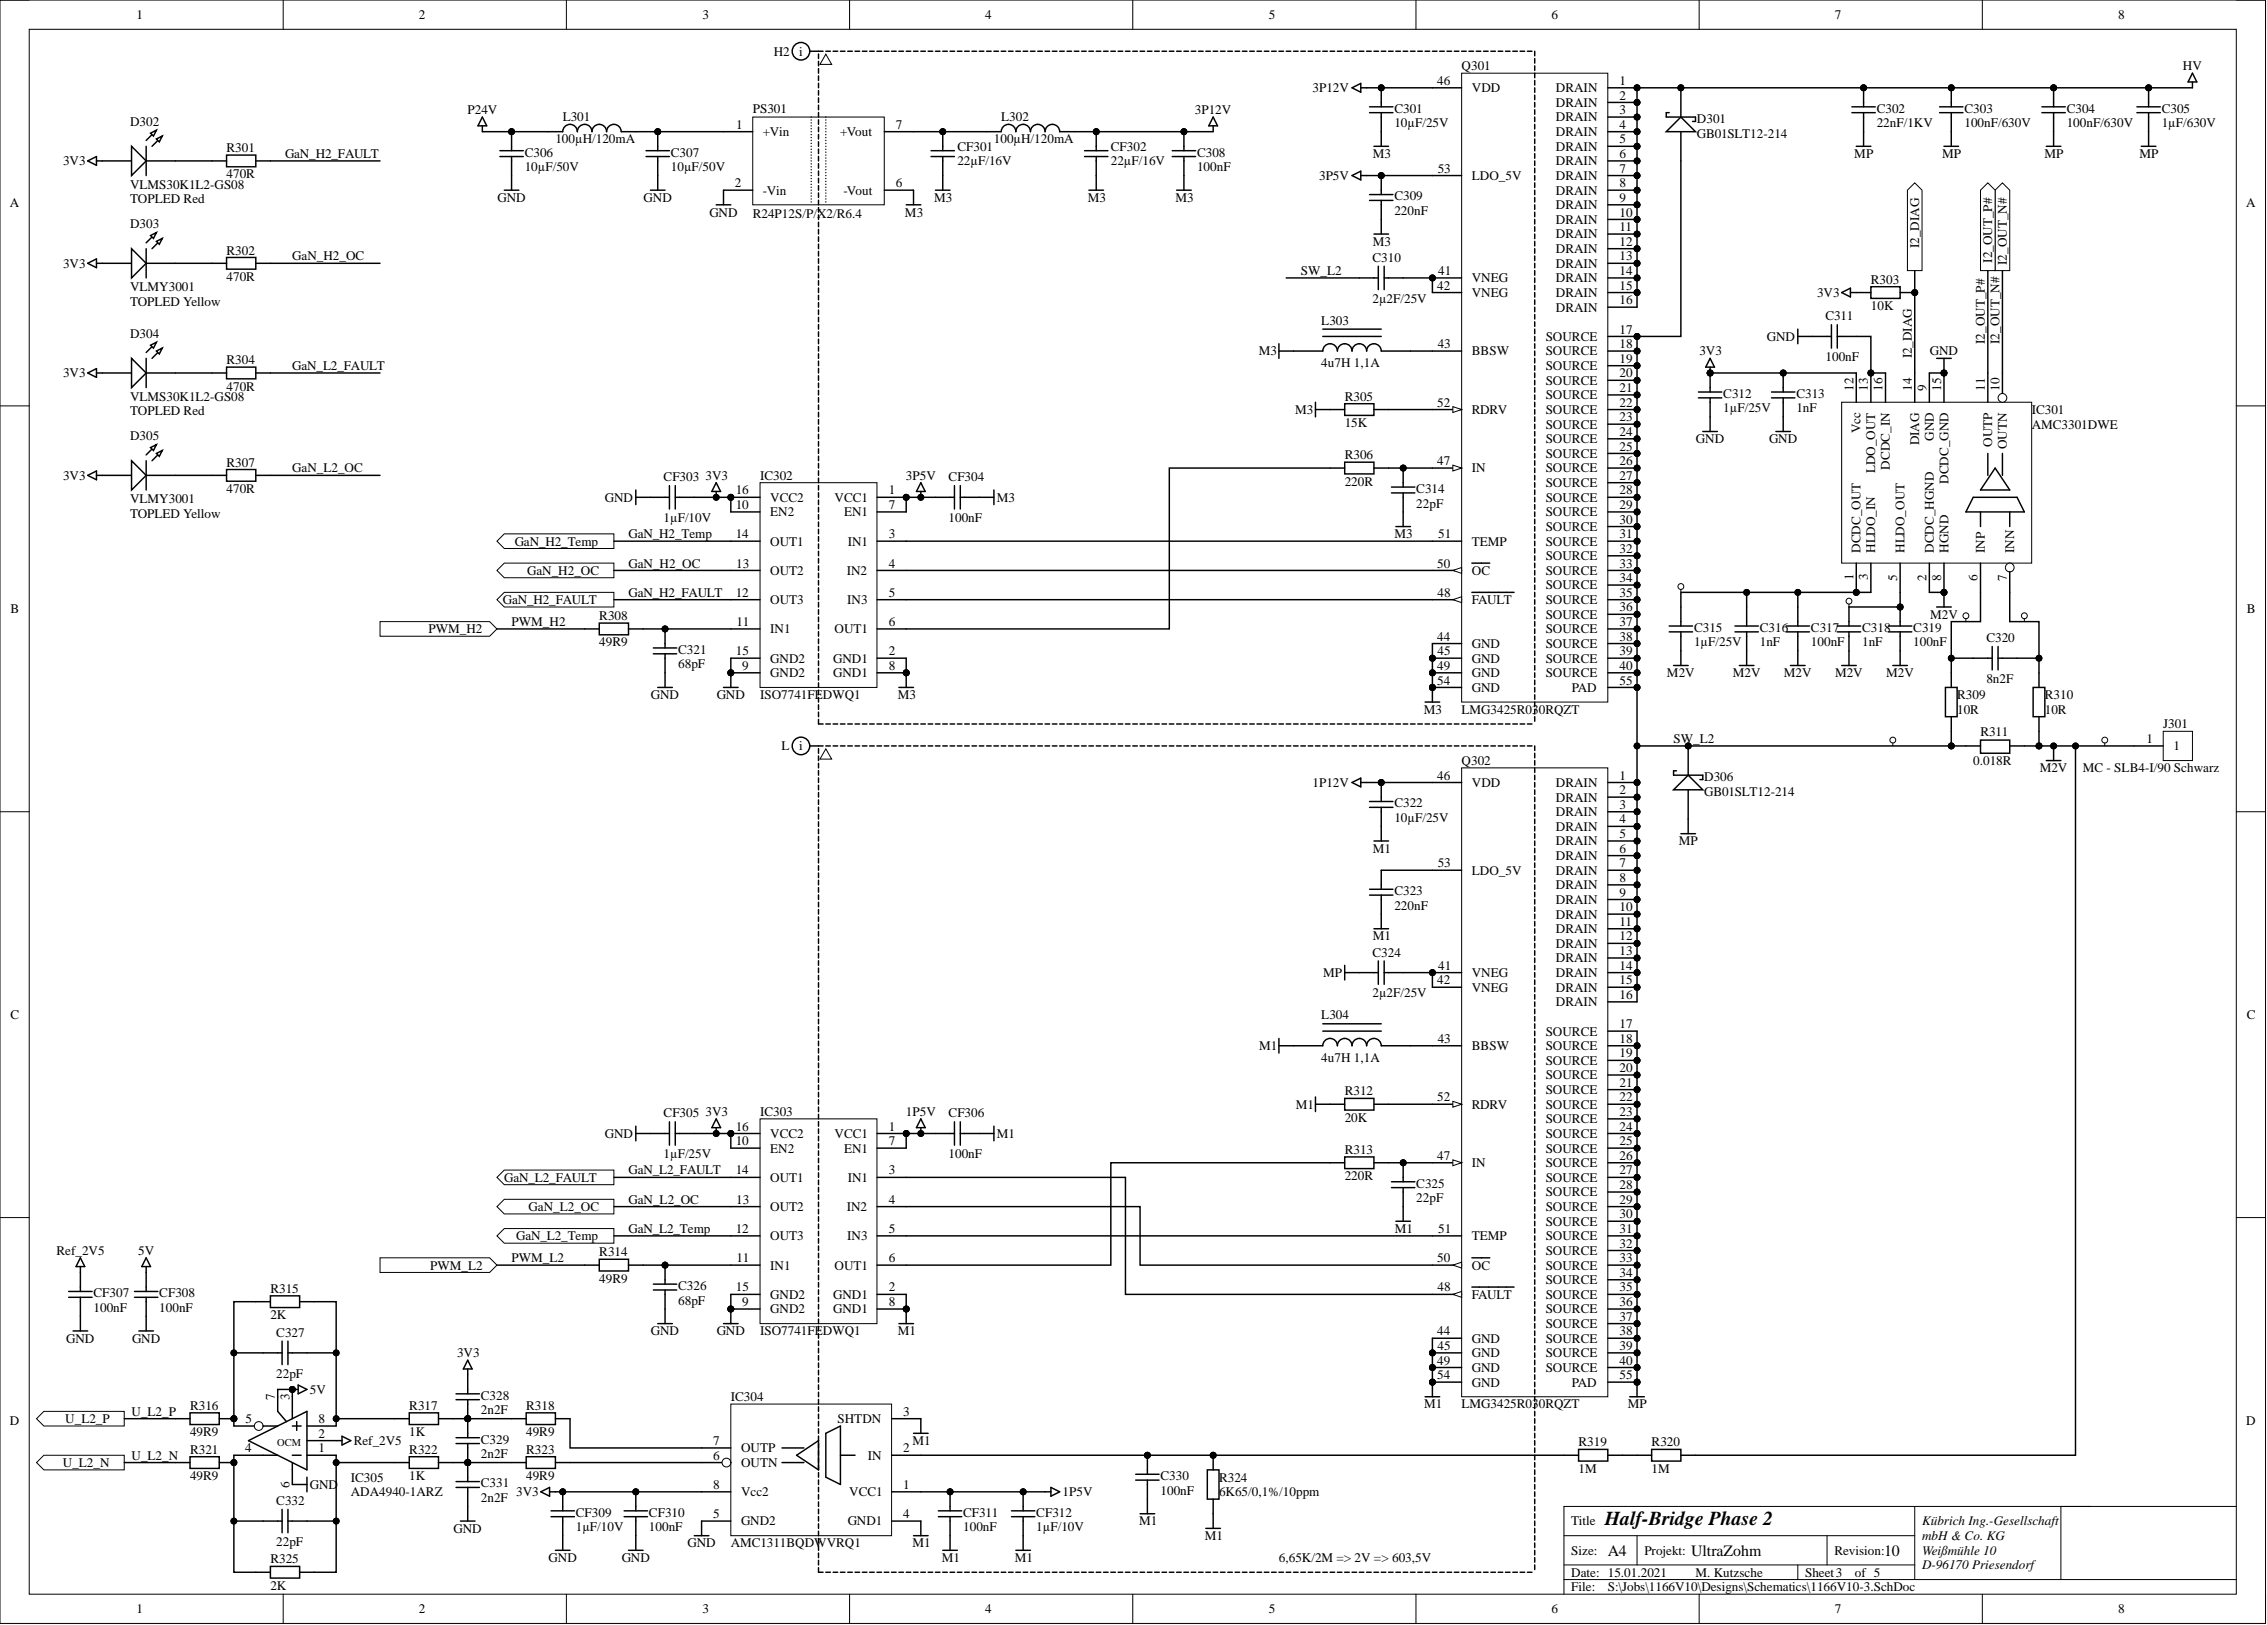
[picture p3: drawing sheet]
<svg xmlns="http://www.w3.org/2000/svg" width="393mm" height="282mm" viewBox="0 0 393 282" stroke-linecap="round" stroke-linejoin="round" font-family="sans-serif">
<defs><g id="words">
<text font-size="3.4" x="278.5" y="264.6">Half-Bridge Phase 2</text>
<g font-size="2.7">
<text x="279" y="269.8">A4</text>
<text x="293.4" y="269.8">UltraZohm</text>
<text x="326.9" y="269.8">10</text>
</g>
<g font-size="2.3">
<text x="23.7" y="3.3">1</text>
<text x="72.7" y="3.3">2</text>
<text x="121.9" y="3.3">3</text>
<text x="170.9" y="3.3">4</text>
<text x="220.1" y="3.3">5</text>
<text x="269.2" y="3.3">6</text>
<text x="318.4" y="3.3">7</text>
<text x="367.5" y="3.3">8</text>
<text x="134.2" y="9.6">H2</text>
<text x="138.7" y="9.6">i</text>
<text x="227.7" y="16">3P12V</text>
<text x="249.4" y="14.7">46</text>
<text x="253.6" y="12.2">Q301</text>
<text x="255.4" y="16">VDD</text>
<text x="270" y="16">DRAIN</text>
<text x="281" y="14.7">1</text>
<text x="281" y="17.3">2</text>
<text x="378.8" y="12.2">HV</text>
<text x="22.6" y="21.8">D302</text>
<text x="81.1" y="19.8">P24V</text>
<text x="97.6" y="21.1">L301</text>
<text x="127.7" y="22.3">1</text>
<text x="130.6" y="19.5">PS301</text>
<text x="132.4" y="23.6">+Vin</text>
<text x="145.8" y="23.6">+Vout</text>
<text x="155.5" y="22.3">7</text>
<text x="173.7" y="21.1">L302</text>
<text x="207.3" y="19.8">3P12V</text>
<text x="241.9" y="22.1">10µF/25V</text>
<text x="241.9" y="19.5">C301</text>
<text x="270" y="18.5">DRAIN</text>
<text x="270" y="21.1">DRAIN</text>
<text x="270" y="23.6">DRAIN</text>
<text x="281" y="19.8">3</text>
<text x="281" y="22.3">4</text>
<text x="294.4" y="21.3">D301</text>
<text x="294.4" y="23.9">GB01SLT12-214</text>
<text x="325.6" y="22.1">22nF/1KV</text>
<text x="325.6" y="19.5">C302</text>
<text x="340.8" y="22.1">100nF/630V</text>
<text x="340.8" y="19.5">C303</text>
<text x="358.6" y="22.1">100nF/630V</text>
<text x="358.6" y="19.5">C304</text>
<text x="375.1" y="22.1">1µF/630V</text>
<text x="375.1" y="19.5">C305</text>
<text x="10.9" y="28.7">3V3</text>
<text x="39.3" y="26.4">R301</text>
<text x="49.5" y="27.4">GaN_H2_FAULT</text>
<text x="91" y="29.7">10µF/50V</text>
<text x="91" y="27.2">C306</text>
<text x="96.4" y="24.9">100µH/120mA</text>
<text x="116.4" y="29.7">10µF/50V</text>
<text x="116.4" y="27.2">C307</text>
<text x="166.1" y="28.7">22µF/16V</text>
<text x="166.1" y="26.1">CF301</text>
<text x="172.5" y="24.9">100µH/120mA</text>
<text x="192.7" y="28.7">22µF/16V</text>
<text x="192.7" y="26.1">CF302</text>
<text x="207.7" y="29.7">100nF</text>
<text x="207.7" y="27.2">C308</text>
<text x="238.2" y="27.4">M3</text>
<text x="249.5" y="29.9">53</text>
<text x="270" y="26.1">DRAIN</text>
<text x="270" y="28.7">DRAIN</text>
<text x="281" y="24.9">5</text>
<text x="281" y="27.4">6</text>
<text x="281" y="29.9">7</text>
<text x="321.7" y="27.4">MP</text>
<text x="337" y="27.4">MP</text>
<text x="354.7" y="27.4">MP</text>
<text x="371.2" y="27.4">MP</text>
<text x="1.7" y="36">A</text>
<text x="22.6" y="35.3">TOPLED Red</text>
<text x="22.6" y="32.7">VLMS30K1L2-GS08</text>
<text x="39.3" y="31">470R</text>
<text x="86.3" y="35">GND</text>
<text x="111.7" y="35">GND</text>
<text x="127.5" y="32.5">2</text>
<text x="132.4" y="33.7">-Vin</text>
<text x="146.3" y="33.7">-Vout</text>
<text x="155.5" y="32.5">6</text>
<text x="162.1" y="35">M3</text>
<text x="188.7" y="35">M3</text>
<text x="203.9" y="35">M3</text>
<text x="228.9" y="31.2">3P5V</text>
<text x="241.9" y="34.8">C309</text>
<text x="255.4" y="31.2">LDO_5V</text>
<text x="270" y="31.2">DRAIN</text>
<text x="270" y="33.7">DRAIN</text>
<text x="281" y="32.5">8</text>
<text x="281" y="35">9</text>
<text x="389.8" y="36">A</text>
<text x="22.6" y="39.6">D303</text>
<text x="123.1" y="37.6">GND</text>
<text x="130.6" y="37.8">R24P12S/P/X2/R6.4</text>
<text x="157" y="37.6">M3</text>
<text x="241.9" y="37.3">220nF</text>
<text x="270" y="36.3">DRAIN</text>
<text x="270" y="38.8">DRAIN</text>
<text x="270" y="41.4">DRAIN</text>
<text x="281" y="37.6">10</text>
<text x="281" y="40.1">11</text>
<text x="10.9" y="46.4">3V3</text>
<text x="39.3" y="44.2">R302</text>
<text x="50.7" y="45.2">GaN_H2_OC</text>
<text x="225.7" y="47.7">SW_L2</text>
<text x="238.1" y="45.4">C310</text>
<text x="238.2" y="42.6">M3</text>
<text x="249.6" y="47.7">41</text>
<text x="270" y="43.9">DRAIN</text>
<text x="270" y="46.4">DRAIN</text>
<text x="281" y="42.6">12</text>
<text x="281" y="45.2">13</text>
<text x="281" y="47.7">14</text>
<text x="333" y="43" transform="rotate(-90 333 43)">I2_DIAG</text>
<text x="345.7" y="45.5" transform="rotate(-90 345.7 45.5)">I2_OUT_P#</text>
<text x="348.2" y="45.9" transform="rotate(-90 348.2 45.9)">I2_OUT_N#</text>
<text x="22.6" y="53">TOPLED Yellow</text>
<text x="22.6" y="50.5">VLMY3001</text>
<text x="39.3" y="48.7">470R</text>
<text x="238.1" y="52.5">2µ2F/25V</text>
<text x="249.4" y="50.2">42</text>
<text x="255.4" y="49">VNEG</text>
<text x="255.4" y="51.5">VNEG</text>
<text x="270" y="49">DRAIN</text>
<text x="270" y="51.5">DRAIN</text>
<text x="281" y="50.2">15</text>
<text x="281" y="52.8">16</text>
<text x="315.3" y="51.5">3V3</text>
<text x="324.6" y="53.8">10K</text>
<text x="324.6" y="49.2">R303</text>
<text x="22.6" y="58.6">D304</text>
<text x="229.3" y="56.3">L303</text>
<text x="268.2" y="59.1">SOURCE</text>
<text x="270" y="54">DRAIN</text>
<text x="281" y="57.8">17</text>
<text x="306.6" y="59.1">GND</text>
<text x="316.8" y="55.6">C311</text>
<text x="344.4" y="59.6" transform="rotate(-90 344.4 59.6)">I2_OUT_P#</text>
<text x="346.9" y="59.6" transform="rotate(-90 346.9 59.6)">I2_OUT_N#</text>
<text x="10.9" y="65.5">3V3</text>
<text x="39.3" y="63.2">R304</text>
<text x="50.7" y="64.2">GaN_L2_FAULT</text>
<text x="218.4" y="61.7">M3</text>
<text x="229.3" y="63.7">4u7H 1,1A</text>
<text x="249.5" y="60.4">43</text>
<text x="255.4" y="61.7">BBSW</text>
<text x="268.2" y="61.7">SOURCE</text>
<text x="268.2" y="64.2">SOURCE</text>
<text x="281" y="60.4">18</text>
<text x="281" y="62.9">19</text>
<text x="281" y="65.5">20</text>
<text x="294.9" y="61.7">3V3</text>
<text x="316.8" y="62.7">100nF</text>
<text x="331.7" y="62.2" transform="rotate(-90 331.7 62.2)">I2_DIAG</text>
<text x="334.8" y="61.7">GND</text>
<text x="22.6" y="69.5">VLMS30K1L2-GS08</text>
<text x="39.3" y="67.7">470R</text>
<text x="224.7" y="71.8">M3</text>
<text x="233.3" y="69.5">R305</text>
<text x="249.4" y="70.5">52</text>
<text x="255.4" y="71.8">RDRV</text>
<text x="268.2" y="66.7">SOURCE</text>
<text x="268.2" y="69.3">SOURCE</text>
<text x="268.2" y="71.8">SOURCE</text>
<text x="281" y="68">21</text>
<text x="281" y="70.5">22</text>
<text x="299" y="71.5">1µF/25V</text>
<text x="299" y="69">C312</text>
<text x="311.7" y="71.5">1nF</text>
<text x="311.7" y="69">C313</text>
<text x="321.6" y="67.7" transform="rotate(-90 321.6 67.7)">12</text>
<text x="324.1" y="67.7" transform="rotate(-90 324.1 67.7)">13</text>
<text x="326.6" y="67.7" transform="rotate(-90 326.6 67.7)">16</text>
<text x="331.7" y="67.7" transform="rotate(-90 331.7 67.7)">14</text>
<text x="334.3" y="67.7" transform="rotate(-90 334.3 67.7)">9</text>
<text x="336.8" y="67.7" transform="rotate(-90 336.8 67.7)">15</text>
<text x="344.4" y="67.7" transform="rotate(-90 344.4 67.7)">11</text>
<text x="346.9" y="67.7" transform="rotate(-90 346.9 67.7)">10</text>
<text x="352.5" y="71.8">IC301</text>
<text x="22.6" y="72.1">TOPLED Red</text>
<text x="22.6" y="76.4">D305</text>
<text x="233.3" y="74.1">15K</text>
<text x="268.2" y="74.3">SOURCE</text>
<text x="268.2" y="76.9">SOURCE</text>
<text x="281" y="73.1">23</text>
<text x="281" y="75.6">24</text>
<text x="294.3" y="76.9">GND</text>
<text x="307" y="76.9">GND</text>
<text x="322.8" y="75.1" transform="rotate(-90 322.8 75.1)">Vcc</text>
<text x="333" y="77.3" transform="rotate(-90 333 77.3)">DIAG</text>
<text x="335.5" y="76.4" transform="rotate(-90 335.5 76.4)">GND</text>
<text x="345.7" y="77.5" transform="rotate(-90 345.7 77.5)">OUTP</text>
<text x="348.2" y="77.9" transform="rotate(-90 348.2 77.9)">OUTN</text>
<text x="352.5" y="74.3">AMC3301DWE</text>
<text x="10.9" y="83.2">3V3</text>
<text x="39.3" y="80.9">R307</text>
<text x="50.7" y="81.9">GaN_L2_OC</text>
<text x="115.1" y="83.5">CF303</text>
<text x="122.4" y="83.2">3V3</text>
<text x="131.9" y="83.2">IC302</text>
<text x="157.2" y="83.2">3P5V</text>
<text x="164.6" y="83.5">CF304</text>
<text x="233.3" y="79.7">R306</text>
<text x="249.4" y="80.7">47</text>
<text x="255.4" y="81.9">IN</text>
<text x="268.2" y="79.4">SOURCE</text>
<text x="268.2" y="81.9">SOURCE</text>
<text x="281" y="78.1">25</text>
<text x="281" y="80.7">26</text>
<text x="281" y="83.2">27</text>
<text x="325.4" y="82" transform="rotate(-90 325.4 82)">LDO_OUT</text>
<text x="327.9" y="81.4" transform="rotate(-90 327.9 81.4)">DCDC_IN</text>
<text x="338.1" y="83.9" transform="rotate(-90 338.1 83.9)">DCDC_GND</text>
<text x="22.6" y="89.8">TOPLED Yellow</text>
<text x="22.6" y="87.3">VLMY3001</text>
<text x="39.3" y="85.5">470R</text>
<text x="105" y="87">GND</text>
<text x="127.6" y="85.8">16</text>
<text x="127.6" y="88.3">10</text>
<text x="133.7" y="87">VCC2</text>
<text x="133.7" y="89.6">EN2</text>
<text x="144.8" y="87">VCC1</text>
<text x="146.5" y="89.6">EN1</text>
<text x="154.2" y="85.8">1</text>
<text x="154.2" y="88.3">7</text>
<text x="173" y="87">M3</text>
<text x="233.3" y="84.2">220R</text>
<text x="245.7" y="88">22pF</text>
<text x="245.7" y="85.5">C314</text>
<text x="268.2" y="84.5">SOURCE</text>
<text x="268.2" y="87">SOURCE</text>
<text x="268.2" y="89.6">SOURCE</text>
<text x="281" y="85.8">28</text>
<text x="281" y="88.3">29</text>
<text x="89.3" y="94.6">GaN_H2_Temp</text>
<text x="109.1" y="93.4">GaN_H2_Temp</text>
<text x="115.1" y="90.6">1µF/10V</text>
<text x="127.6" y="93.4">14</text>
<text x="133.7" y="94.6">OUT1</text>
<text x="147.1" y="94.6">IN1</text>
<text x="154.2" y="93.4">3</text>
<text x="164.6" y="90.6">100nF</text>
<text x="242" y="93.4">M3</text>
<text x="249.6" y="93.4">51</text>
<text x="255.4" y="94.6">TEMP</text>
<text x="268.2" y="92.1">SOURCE</text>
<text x="268.2" y="94.6">SOURCE</text>
<text x="281" y="90.8">30</text>
<text x="281" y="93.4">31</text>
<text x="281" y="95.9">32</text>
<text x="322.8" y="95.9" transform="rotate(-90 322.8 95.9)">DCDC_OUT</text>
<text x="325.4" y="95.9" transform="rotate(-90 325.4 95.9)">HLDO_IN</text>
<text x="330.5" y="95.9" transform="rotate(-90 330.5 95.9)">HLDO_OUT</text>
<text x="335.5" y="95.9" transform="rotate(-90 335.5 95.9)">DCDC_HGND</text>
<text x="338.1" y="95.9" transform="rotate(-90 338.1 95.9)">HGND</text>
<text x="344.4" y="95.9" transform="rotate(-90 344.4 95.9)">INP</text>
<text x="349.5" y="95.9" transform="rotate(-90 349.5 95.9)">INN</text>
<text x="91.5" y="99.7">GaN_H2_OC</text>
<text x="109.1" y="98.4">GaN_H2_OC</text>
<text x="127.7" y="98.4">13</text>
<text x="133.7" y="99.7">OUT2</text>
<text x="146.9" y="99.7">IN2</text>
<text x="154.2" y="98.4">4</text>
<text x="249.4" y="98.4">50</text>
<text x="255.4" y="99.7">OC</text>
<text x="268.2" y="97.2">SOURCE</text>
<text x="268.2" y="99.7">SOURCE</text>
<text x="281" y="98.4">33</text>
<text x="281" y="101">34</text>
<text x="321.6" y="100.6" transform="rotate(-90 321.6 100.6)">1</text>
<text x="324.1" y="100.7" transform="rotate(-90 324.1 100.7)">3</text>
<text x="329.2" y="100.7" transform="rotate(-90 329.2 100.7)">5</text>
<text x="334.3" y="100.8" transform="rotate(-90 334.3 100.8)">2</text>
<text x="336.8" y="100.7" transform="rotate(-90 336.8 100.7)">8</text>
<text x="343.1" y="100.8" transform="rotate(-90 343.1 100.8)">6</text>
<text x="348.2" y="100.8" transform="rotate(-90 348.2 100.8)">7</text>
<text x="1.8" y="106.4">B</text>
<text x="87.2" y="104.8">GaN_H2_FAULT</text>
<text x="104" y="107.6">R308</text>
<text x="109.1" y="103.5">GaN_H2_FAULT</text>
<text x="127.6" y="103.5">12</text>
<text x="133.7" y="104.8">OUT3</text>
<text x="147" y="104.8">IN3</text>
<text x="154.2" y="103.5">5</text>
<text x="249.4" y="103.5">48</text>
<text x="255.4" y="104.8">FAULT</text>
<text x="268.2" y="102.2">SOURCE</text>
<text x="268.2" y="104.8">SOURCE</text>
<text x="268.2" y="107.3">SOURCE</text>
<text x="281" y="103.5">35</text>
<text x="281" y="106">36</text>
<text x="334.9" y="107.3">M2V</text>
<text x="389.8" y="106.4">B</text>
<text x="74.3" y="109.9">PWM_H2</text>
<text x="88.8" y="108.6">PWM_H2</text>
<text x="104" y="112.1">49R9</text>
<text x="117.7" y="113.4">C321</text>
<text x="127.7" y="113.7">15</text>
<text x="127.8" y="108.6">11</text>
<text x="133.7" y="109.9">IN1</text>
<text x="144.8" y="109.9">OUT1</text>
<text x="154.2" y="108.6">6</text>
<text x="154.2" y="113.7">2</text>
<text x="249.4" y="111.1">44</text>
<text x="249.4" y="113.7">45</text>
<text x="255.4" y="112.4">GND</text>
<text x="268.2" y="109.9">SOURCE</text>
<text x="268.2" y="112.4">SOURCE</text>
<text x="281" y="108.6">37</text>
<text x="281" y="111.1">38</text>
<text x="281" y="113.7">39</text>
<text x="293.9" y="112.1">1µF/25V</text>
<text x="293.9" y="109.6">C315</text>
<text x="305.3" y="112.1">1nF</text>
<text x="305.3" y="109.6">C316</text>
<text x="314.2" y="112.1">100nF</text>
<text x="314.2" y="109.6">C317</text>
<text x="323.1" y="112.1">1nF</text>
<text x="323.1" y="109.6">C318</text>
<text x="332" y="112.1">100nF</text>
<text x="332" y="109.6">C319</text>
<text x="344.7" y="111.4">C320</text>
<text x="117.7" y="115.9">68pF</text>
<text x="128.8" y="116.2">9</text>
<text x="133.7" y="117.5">GND2</text>
<text x="133.7" y="114.9">GND2</text>
<text x="144.6" y="117.5">GND1</text>
<text x="144.6" y="114.9">GND1</text>
<text x="154.2" y="116.2">8</text>
<text x="249.4" y="116.2">49</text>
<text x="249.4" y="118.7">54</text>
<text x="255.4" y="114.9">GND</text>
<text x="255.4" y="117.5">GND</text>
<text x="268.2" y="114.9">SOURCE</text>
<text x="268.2" y="117.5">SOURCE</text>
<text x="281" y="118.7">55</text>
<text x="281" y="116.2">40</text>
<text x="289.2" y="117.5">M2V</text>
<text x="300.7" y="117.5">M2V</text>
<text x="309.5" y="117.5">M2V</text>
<text x="318.4" y="117.5">M2V</text>
<text x="327.3" y="117.5">M2V</text>
<text x="344.7" y="118.5">8n2F</text>
<text x="112.9" y="121.3">GND</text>
<text x="124.4" y="121.3">GND</text>
<text x="131.9" y="121.3">ISO7741FEDWQ1</text>
<text x="155.8" y="121.3">M3</text>
<text x="247.1" y="123.8">M3</text>
<text x="253.6" y="123.8">LMG3425R030RQZT</text>
<text x="255.4" y="120">GND</text>
<text x="272.7" y="120">PAD</text>
<text x="339.6" y="123.8">10R</text>
<text x="339.6" y="121.3">R309</text>
<text x="354.8" y="123.8">10R</text>
<text x="354.8" y="121.3">R310</text>
<text x="135.6" y="130.1">L</text>
<text x="138.7" y="130.1">i</text>
<text x="290.4" y="128.9">SW_L2</text>
<text x="343.6" y="127.6">R311</text>
<text x="372.5" y="128.9">1</text>
<text x="375.3" y="126.3">J301</text>
<text x="377.1" y="130.1">1</text>
<text x="227.7" y="136.5">1P12V</text>
<text x="249.4" y="135.2">46</text>
<text x="253.6" y="132.7">Q302</text>
<text x="255.4" y="136.5">VDD</text>
<text x="270" y="136.5">DRAIN</text>
<text x="281" y="135.2">1</text>
<text x="281" y="137.8">2</text>
<text x="295.7" y="135.5">D306</text>
<text x="342.4" y="132.7">0.018R</text>
<text x="353.9" y="134">M2V</text>
<text x="361.4" y="134">MC - SLB4-I/90 Schwarz</text>
<text x="241.9" y="142.6">10µF/25V</text>
<text x="241.9" y="140">C322</text>
<text x="270" y="139">DRAIN</text>
<text x="270" y="141.6">DRAIN</text>
<text x="281" y="140.3">3</text>
<text x="281" y="142.8">4</text>
<text x="295.7" y="138">GB01SLT12-214</text>
<text x="238.2" y="147.9">M1</text>
<text x="270" y="144.1">DRAIN</text>
<text x="270" y="146.6">DRAIN</text>
<text x="270" y="149.2">DRAIN</text>
<text x="281" y="145.4">5</text>
<text x="281" y="147.9">6</text>
<text x="291.3" y="146.6">MP</text>
<text x="241.9" y="155.3">C323</text>
<text x="249.5" y="150.4">53</text>
<text x="255.4" y="151.7">LDO_5V</text>
<text x="270" y="151.7">DRAIN</text>
<text x="270" y="154.2">DRAIN</text>
<text x="281" y="150.4">7</text>
<text x="281" y="153">8</text>
<text x="281" y="155.5">9</text>
<text x="241.9" y="157.8">220nF</text>
<text x="270" y="156.8">DRAIN</text>
<text x="270" y="159.3">DRAIN</text>
<text x="270" y="161.9">DRAIN</text>
<text x="281" y="158.1">10</text>
<text x="281" y="160.6">11</text>
<text x="238.1" y="165.9">C324</text>
<text x="238.2" y="163.1">M1</text>
<text x="270" y="164.4">DRAIN</text>
<text x="270" y="166.9">DRAIN</text>
<text x="281" y="163.1">12</text>
<text x="281" y="165.7">13</text>
<text x="229.6" y="169.5">MP</text>
<text x="238.1" y="173">2µ2F/25V</text>
<text x="249.4" y="170.7">42</text>
<text x="249.6" y="168.2">41</text>
<text x="255.4" y="169.5">VNEG</text>
<text x="255.4" y="172">VNEG</text>
<text x="270" y="169.5">DRAIN</text>
<text x="270" y="172">DRAIN</text>
<text x="281" y="168.2">14</text>
<text x="281" y="170.7">15</text>
<text x="281" y="173.3">16</text>
<text x="1.8" y="176.8">C</text>
<text x="229.3" y="176.8">L304</text>
<text x="268.2" y="179.6">SOURCE</text>
<text x="270" y="174.5">DRAIN</text>
<text x="281" y="178.3">17</text>
<text x="389.8" y="176.8">C</text>
<text x="218.5" y="182.2">M1</text>
<text x="229.3" y="184.2">4u7H 1,1A</text>
<text x="249.5" y="180.9">43</text>
<text x="255.4" y="182.2">BBSW</text>
<text x="268.2" y="182.2">SOURCE</text>
<text x="268.2" y="184.7">SOURCE</text>
<text x="281" y="180.9">18</text>
<text x="281" y="183.4">19</text>
<text x="281" y="186">20</text>
<text x="233.3" y="190">R312</text>
<text x="249.4" y="191">52</text>
<text x="268.2" y="187.2">SOURCE</text>
<text x="268.2" y="189.8">SOURCE</text>
<text x="281" y="188.5">21</text>
<text x="281" y="191">22</text>
<text x="105" y="197.4">GND</text>
<text x="115.1" y="193.8">CF305</text>
<text x="122.4" y="193.6">3V3</text>
<text x="127.6" y="196.1">16</text>
<text x="131.9" y="193.6">IC303</text>
<text x="133.7" y="197.4">VCC2</text>
<text x="144.8" y="197.4">VCC1</text>
<text x="154.2" y="196.1">1</text>
<text x="157.2" y="193.6">1P5V</text>
<text x="164.6" y="193.8">CF306</text>
<text x="173" y="197.4">M1</text>
<text x="224.8" y="192.3">M1</text>
<text x="233.3" y="194.6">20K</text>
<text x="255.4" y="192.3">RDRV</text>
<text x="268.2" y="192.3">SOURCE</text>
<text x="268.2" y="194.8">SOURCE</text>
<text x="268.2" y="197.4">SOURCE</text>
<text x="281" y="193.6">23</text>
<text x="281" y="196.1">24</text>
<text x="109.1" y="203.7">GaN_L2_FAULT</text>
<text x="115.1" y="200.9">1µF/25V</text>
<text x="127.6" y="198.6">10</text>
<text x="127.6" y="203.7">14</text>
<text x="133.7" y="199.9">EN2</text>
<text x="146.5" y="199.9">EN1</text>
<text x="154.2" y="203.7">3</text>
<text x="154.2" y="198.6">7</text>
<text x="164.6" y="200.9">100nF</text>
<text x="233.3" y="200.2">R313</text>
<text x="249.4" y="201.2">47</text>
<text x="255.4" y="202.4">IN</text>
<text x="268.2" y="199.9">SOURCE</text>
<text x="268.2" y="202.4">SOURCE</text>
<text x="281" y="198.6">25</text>
<text x="281" y="201.2">26</text>
<text x="281" y="203.7">27</text>
<text x="87.5" y="205">GaN_L2_FAULT</text>
<text x="109.1" y="208.8">GaN_L2_OC</text>
<text x="127.7" y="208.8">13</text>
<text x="133.7" y="205">OUT1</text>
<text x="147.1" y="205">IN1</text>
<text x="154.2" y="208.8">4</text>
<text x="233.3" y="204.7">220R</text>
<text x="245.7" y="208.5">22pF</text>
<text x="245.7" y="206">C325</text>
<text x="268.2" y="205">SOURCE</text>
<text x="268.2" y="207.5">SOURCE</text>
<text x="281" y="206.3">28</text>
<text x="281" y="208.8">29</text>
<text x="89.6" y="215.1">GaN_L2_Temp</text>
<text x="91.7" y="210.1">GaN_L2_OC</text>
<text x="109.1" y="213.9">GaN_L2_Temp</text>
<text x="127.6" y="213.9">12</text>
<text x="133.7" y="215.1">OUT3</text>
<text x="133.7" y="210.1">OUT2</text>
<text x="146.9" y="210.1">IN2</text>
<text x="147" y="215.1">IN3</text>
<text x="154.2" y="213.9">5</text>
<text x="242" y="213.9">M1</text>
<text x="249.6" y="213.9">51</text>
<text x="255.4" y="215.1">TEMP</text>
<text x="268.2" y="210.1">SOURCE</text>
<text x="268.2" y="212.6">SOURCE</text>
<text x="268.2" y="215.1">SOURCE</text>
<text x="281" y="211.3">30</text>
<text x="281" y="213.9">31</text>
<text x="9.8" y="217.7">Ref_2V5</text>
<text x="24" y="217.7">5V</text>
<text x="74.6" y="220.2">PWM_L2</text>
<text x="88.8" y="218.9">PWM_L2</text>
<text x="104" y="217.9">R314</text>
<text x="127.8" y="218.9">11</text>
<text x="133.7" y="220.2">IN1</text>
<text x="144.8" y="220.2">OUT1</text>
<text x="154.2" y="218.9">6</text>
<text x="249.4" y="218.9">50</text>
<text x="255.4" y="220.2">OC</text>
<text x="268.2" y="217.7">SOURCE</text>
<text x="268.2" y="220.2">SOURCE</text>
<text x="281" y="216.4">32</text>
<text x="281" y="218.9">33</text>
<text x="281" y="221.5">34</text>
<text x="16.2" y="227.6">100nF</text>
<text x="16.2" y="225">CF307</text>
<text x="27.6" y="227.6">100nF</text>
<text x="27.6" y="225">CF308</text>
<text x="46.9" y="224.3">R315</text>
<text x="104" y="222.5">49R9</text>
<text x="117.7" y="226.3">68pF</text>
<text x="117.7" y="223.8">C326</text>
<text x="127.7" y="224">15</text>
<text x="128.8" y="226.5">9</text>
<text x="133.7" y="227.8">GND2</text>
<text x="133.7" y="225.3">GND2</text>
<text x="144.6" y="227.8">GND1</text>
<text x="144.6" y="225.3">GND1</text>
<text x="154.2" y="226.5">8</text>
<text x="154.2" y="224">2</text>
<text x="249.4" y="224">48</text>
<text x="255.4" y="225.3">FAULT</text>
<text x="268.2" y="222.7">SOURCE</text>
<text x="268.2" y="225.3">SOURCE</text>
<text x="268.2" y="227.8">SOURCE</text>
<text x="281" y="224">35</text>
<text x="281" y="226.5">36</text>
<text x="11.5" y="232.9">GND</text>
<text x="22.9" y="232.9">GND</text>
<text x="46.9" y="228.8">2K</text>
<text x="47.9" y="231.9">C327</text>
<text x="112.9" y="231.6">GND</text>
<text x="124.4" y="231.6">GND</text>
<text x="131.9" y="231.6">ISO7741FEDWQ1</text>
<text x="155.8" y="231.6">M1</text>
<text x="249.4" y="231.6">44</text>
<text x="255.4" y="232.9">GND</text>
<text x="268.2" y="230.4">SOURCE</text>
<text x="268.2" y="232.9">SOURCE</text>
<text x="281" y="229.1">37</text>
<text x="281" y="231.6">38</text>
<text x="47.9" y="239">22pF</text>
<text x="79.3" y="235.4">3V3</text>
<text x="249.4" y="236.7">49</text>
<text x="249.4" y="239.2">54</text>
<text x="249.4" y="234.2">45</text>
<text x="255.4" y="235.4">GND</text>
<text x="255.4" y="238">GND</text>
<text x="268.2" y="235.4">SOURCE</text>
<text x="268.2" y="238">SOURCE</text>
<text x="281" y="239.2">55</text>
<text x="281" y="234.2">39</text>
<text x="281" y="236.7">40</text>
<text x="22.8" y="245.6">U_L2_P</text>
<text x="33" y="244.6">R316</text>
<text x="47.7" y="242.8" transform="rotate(-90 47.7 242.8)">7</text>
<text x="50.2" y="242.8" transform="rotate(-90 50.2 242.8)">3</text>
<text x="53.8" y="241.8">5V</text>
<text x="71" y="244.6">R317</text>
<text x="83.4" y="245.3">2n2F</text>
<text x="83.4" y="242.8">C328</text>
<text x="91.3" y="244.6">R318</text>
<text x="126.8" y="243">IC304</text>
<text x="156.7" y="245.6">3</text>
<text x="247.1" y="244.3">M1</text>
<text x="253.6" y="244.3">LMG3425R030RQZT</text>
<text x="255.4" y="240.5">GND</text>
<text x="272.7" y="240.5">PAD</text>
<text x="282.4" y="244.3">MP</text>
<text x="1.7" y="247.2">D</text>
<text x="11.3" y="246.8">U_L2_P</text>
<text x="33" y="249.1">49R9</text>
<text x="42.6" y="251.9">4</text>
<text x="42.6" y="246.8">5</text>
<text x="55.3" y="246.8">8</text>
<text x="55.3" y="251.9">1</text>
<text x="55.3" y="249.4">2</text>
<text x="61.4" y="250.6">Ref_2V5</text>
<text x="71" y="249.1">1K</text>
<text x="83.4" y="250.4">C329</text>
<text x="91.3" y="249.1">49R9</text>
<text x="123.7" y="250.6">7</text>
<text x="128.6" y="251.9">OUTP</text>
<text x="145.3" y="246.8">SHTDN</text>
<text x="156.7" y="251.9">2</text>
<text x="158.3" y="250.6">M1</text>
<text x="273.9" y="250.9">R319</text>
<text x="286.6" y="250.9">R320</text>
<text x="389.8" y="247.2">D</text>
<text x="10.9" y="254.5">U_L2_N</text>
<text x="22.8" y="253.2">U_L2_N</text>
<text x="33" y="256.7">49R9</text>
<text x="33" y="252.2">R321</text>
<text x="60.9" y="257">IC305</text>
<text x="71" y="256.7">1K</text>
<text x="71" y="252.2">R322</text>
<text x="83.4" y="252.9">2n2F</text>
<text x="91.3" y="256.7">49R9</text>
<text x="91.3" y="252.2">R323</text>
<text x="123.7" y="253.2">6</text>
<text x="128.6" y="254.5">OUTN</text>
<text x="150.6" y="253.2">IN</text>
<text x="201.4" y="256.7">C330</text>
<text x="211.5" y="257">R324</text>
<text x="273.9" y="255.5">1M</text>
<text x="286.6" y="255.5">1M</text>
<text x="47.9" y="261.1">C332</text>
<text x="50.2" y="258" transform="rotate(-90 50.2 258)">6</text>
<text x="53.8" y="258.3">GND</text>
<text x="60.9" y="259.5">ADA4940-1ARZ</text>
<text x="83.4" y="260.5">2n2F</text>
<text x="83.4" y="258">C331</text>
<text x="89.6" y="259.5">3V3</text>
<text x="99.9" y="263.1">CF309</text>
<text x="112.6" y="263.1">CF310</text>
<text x="123.8" y="258.3">8</text>
<text x="123.8" y="263.3">5</text>
<text x="128.6" y="259.5">Vcc2</text>
<text x="147.3" y="259.5">VCC1</text>
<text x="156.7" y="258.3">1</text>
<text x="156.7" y="263.3">4</text>
<text x="167.1" y="263.1">CF311</text>
<text x="179.8" y="263.1">CF312</text>
<text x="184.4" y="259.5">1P5V</text>
<text x="201.4" y="259.3">100nF</text>
<text x="211.5" y="259.5">6K65/0,1%/10ppm</text>
<text x="47.9" y="268.2">22pF</text>
<text x="78.7" y="265.9">GND</text>
<text x="99.9" y="265.6">1µF/10V</text>
<text x="112.6" y="265.6">100nF</text>
<text x="119.3" y="268.4">GND</text>
<text x="126.8" y="268.4">AMC1311BQDWVRQ1</text>
<text x="128.6" y="264.6">GND2</text>
<text x="147.1" y="264.6">GND1</text>
<text x="158.3" y="268.4">M1</text>
<text x="167.1" y="265.6">100nF</text>
<text x="179.8" y="265.6">1µF/10V</text>
<text x="197.6" y="264.6">M1</text>
<text x="209.1" y="267.1">M1</text>
<text x="272.6" y="264.6">Title</text>
<text x="272.6" y="269.7">Size:</text>
<text x="285.3" y="269.7">Projekt:</text>
<text x="318.3" y="269.7">Revision:</text>
<text x="333.5" y="264.6">Kübrich Ing.-Gesellschaft</text>
<text x="333.5" y="267.1">mbH &amp; Co. KG</text>
<text x="333.5" y="269.7">Weißmühle 10</text>
<text x="46.9" y="275.8">2K</text>
<text x="46.9" y="271.2">R325</text>
<text x="95.2" y="270.9">GND</text>
<text x="107.9" y="270.9">GND</text>
<text x="163.4" y="270.9">M1</text>
<text x="176.1" y="270.9">M1</text>
<text x="221.9" y="270.9">6,65K/2M =&gt; 2V =&gt; 603,5V</text>
<text x="272.6" y="273.5">Date: 15.01.2021</text>
<text x="294.2" y="273.5">M. Kutzsche</text>
<text x="313.2" y="273.5">Sheet3</text>
<text x="321.8" y="273.5">of 5</text>
<text x="333.5" y="272.2">D-96170 Priesendorf</text>
<text x="23.7" y="279.8">1</text>
<text x="72.7" y="279.8">2</text>
<text x="121.9" y="279.8">3</text>
<text x="170.9" y="279.8">4</text>
<text x="220.1" y="279.8">5</text>
<text x="269.2" y="279.8">6</text>
<text x="272.6" y="276">File:</text>
<text x="279" y="276">S:\Jobs\1166V10\Designs\Schematics\1166V10-3.SchDoc</text>
<text x="318.4" y="279.8">7</text>
<text x="367.5" y="279.8">8</text>
</g>
<text font-size="1.8" x="48.1" y="250.8">OCM</text>
</g></defs>
<g fill="none" stroke="#000" stroke-width=".17">
<path d="M0 0h393.1v281.6h-393.1zM0 0h5.1M5.1 5.1h382.9v271.4h-382.9zM49.1 0v5.1M98.3 0v5.1M147.4 0v5.1M196.5 0v5.1M245.7 0v5.1M294.8 0v5.1M344 0v5.1M388 0h5.1v5.1M0 70.4h5.1"/>
<path d="M388 70.4h5.1M0 140.8h5.1M388 140.8h5.1M0 211.2h5.1M388 211.2h5.1M49.1 276.5v5.1M98.3 276.5v5.1M147.4 276.5v5.1M196.5 276.5v5.1M245.7 276.5v5.1M294.8 276.5v5.1M344 276.5v5.1"/>
<path d="M393.1 276.5v5.1"/>
</g>
<g fill="#fff">
<path d="M142 8.9h124.3v116.7h-124.3z" fill-rule="evenodd"/>
<path d="M142 129.4h124.3v143.3h-124.3z" fill-rule="evenodd"/>
<path d="M126.8 243.5h27.9v22.9h-27.9z" fill-rule="evenodd"/>
</g>
<path d="M126.8 243.5h27.9v22.9h-27.9z" fill="none" stroke="#000" stroke-width=".17"/>
<path d="M121.7 258.8h5.1M121.7 251.2h5.1M121.7 253.7h5.1M154.7 258.8h5.1M154.7 246.1h5.1M154.7 252.4h5.1M154.7 263.8h5.1" fill="none" stroke="#000" stroke-width=".25"/>
<circle cx="126" cy="253.7" r=".76" fill="#fff"/>
<g fill="none" stroke="#000" stroke-width=".17">
<path d="M271.4 266.4h60.8M271.4 274h116.6M271.4 271.5h60.8M284 266.4v5.1M311.9 271.5v2.5M317 266.4v5.1M332.2 261.3v12.7M357.6 261.3v12.7M388 261.3h-116.6v15.2"/>
<circle cx="239.7" cy="15.2" r=".51"/>
<circle cx="239.7" cy="30.5" r=".51"/>
<circle cx="124.3" cy="86.3" r=".51"/>
<circle cx="159.8" cy="86.3" r=".51"/>
<circle cx="243.5" cy="81.2" r=".51"/>
<circle cx="126.8" cy="116.7" r=".51"/>
<circle cx="157.2" cy="116.7" r=".51"/>
<circle cx="239.7" cy="135.7" r=".51"/>
<circle cx="124.3" cy="196.6" r=".51"/>
<circle cx="159.8" cy="196.6" r=".51"/>
<circle cx="243.5" cy="201.7" r=".51"/>
<circle cx="126.8" cy="227.1" r=".51"/>
<circle cx="157.2" cy="227.1" r=".51"/>
<circle cx="248.5" cy="239.7" r=".51"/>
<circle cx="126" cy="253.7" r=".76"/>
</g>
<g fill="none" stroke="#000" stroke-width=".25">
<path d="M234.6 15.2l1.5-.7v1.5zM236.1 15.2h1M237.6 18.5h4.1M237.6 19.5h4.1M239.7 15.2v3.3M239.7 19.5v5.9M234.6 30.5l1.5-.8v1.5zM236.1 30.5h1M237.6 33.7h4.1M237.6 34.8h4.1M238.4 25.4h2.5M239.7 30.5v3.2"/>
<path d="M239.7 34.8v5.8M221.9 59.6v2.6M235.9 48.2h3.3M238.4 40.6h2.5M239.2 46.2v4M240.2 48.2h3.3M240.2 46.2v4M221.9 60.9h2.5M230.8 71h2.5M233.3 70h5.1v2.1h-5.1zM238.4 71h2.5M110.3 86.3h5.9"/>
<path d="M110.3 85v2.5M116.2 84.2v4.1M117.2 86.3h3.3M117.2 84.2v4.1M124.3 83.7l.7 1.5h-1.5zM124.3 85.2v1.1M159.8 83.7l.7 1.5h-1.5zM159.8 85.2v1.1M162.3 86.3h3.3M165.6 84.2v4.1M166.6 86.3h5.9M166.6 84.2v4.1"/>
<path d="M172.5 85v2.5M230.8 81.2h2.5M233.3 80.2h5.1v2h-5.1zM238.4 81.2h2.5M241.4 84.5h4.1M241.4 85.5h4.1M242.2 91.3h2.5M243.5 81.2v3.3M243.5 85.5v5.8M125.5 119.2h2.6M126.8 116.7v2.5M156 119.2h2.5"/>
<path d="M157.2 116.7v2.5M234.6 135.7l1.5-.7v1.5zM236.1 135.7h1M237.6 139h4.1M239.7 135.7v3.3M237.6 154.2h4.1M237.6 155.3h4.1M237.6 140h4.1M238.4 145.9h2.5M239.7 140v5.9M239.7 151v3.2M239.7 155.3v5.8"/>
<path d="M235.9 168.7h3.3M238.4 161.1h2.5M239.2 166.7v4M240.2 166.7v4M240.2 168.7h3.3M110.3 195.3v2.6M110.3 196.6h5.9M116.2 194.6v4M117.2 194.6v4M117.2 196.6h3.3M124.3 195.6v1M124.3 194.1l.7 1.5h-1.5z"/>
<path d="M159.8 195.6v1M159.8 194.1l.7 1.5h-1.5zM162.3 196.6h3.3M165.6 194.6v4M166.6 194.6v4M166.6 196.6h5.9M172.5 195.3v2.6M221.9 180.1v2.6M221.9 181.4h2.5M228.2 190.3v2.5M228.2 191.5h5.1M233.3 190.5h5.1v2.1h-5.1z"/>
<path d="M238.4 191.5h2.5M230.8 201.7h2.5M233.3 200.7h5.1v2h-5.1zM238.4 201.7h2.5M241.4 205h4.1M241.4 206h4.1M242.2 211.8h2.5M243.5 201.7v3.3M243.5 206v5.8M125.5 229.6h2.6M126.8 227.1v2.5M156 229.6h2.5"/>
<path d="M157.2 227.1v2.5M248.5 239.7v2.6M135.7 253.7h3.8M135.7 251.2h3.8M138.2 252.4l3.8-2.5v5.1zM143.3 248.6l2.5-1.2v10.1l-2.5-1.3zM145.8 252.4h2.6M247.3 242.3h2.5M121.7 263.8h5.1"/>
</g>
<g fill="#000">
<circle cx="239.7" cy="15.2" r=".51"/>
<circle cx="239.7" cy="30.5" r=".51"/>
<circle cx="124.3" cy="86.3" r=".51"/>
<circle cx="159.8" cy="86.3" r=".51"/>
<circle cx="243.5" cy="81.2" r=".51"/>
<circle cx="126.8" cy="116.7" r=".51"/>
<circle cx="157.2" cy="116.7" r=".51"/>
<circle cx="239.7" cy="135.7" r=".51"/>
<circle cx="124.3" cy="196.6" r=".51"/>
<circle cx="159.8" cy="196.6" r=".51"/>
<circle cx="243.5" cy="201.7" r=".51"/>
<circle cx="126.8" cy="227.1" r=".51"/>
<circle cx="157.2" cy="227.1" r=".51"/>
<circle cx="248.5" cy="239.7" r=".51"/>
</g>
<path d="M65.9 218.2h19.1l1.2 1.2-1.2 1.3h-19.1z" fill-rule="evenodd" fill="#fff"/>
<path d="M65.9 218.2h19.1l1.2 1.2-1.2 1.3h-19.1z" fill="none" stroke="#000" stroke-width=".17"/>
<path d="M65.9 107.8h19.1l1.2 1.3-1.2 1.3h-19.1z" fill-rule="evenodd" fill="#fff"/>
<g fill="none" stroke="#000" stroke-width=".17">
<path d="M65.9 107.8h19.1l1.2 1.3-1.2 1.3h-19.1z"/>
<circle cx="323.4" cy="15.2" r=".51"/>
<circle cx="338.6" cy="15.2" r=".51"/>
<circle cx="356.3" cy="15.2" r=".51"/>
<circle cx="372.8" cy="15.2" r=".51"/>
</g>
<g fill="#000">
<circle cx="323.4" cy="15.2" r=".51"/>
<circle cx="338.6" cy="15.2" r=".51"/>
<circle cx="356.3" cy="15.2" r=".51"/>
<circle cx="372.8" cy="15.2" r=".51"/>
</g>
<g fill="none" stroke="#000" stroke-width=".25">
<path d="M321.3 19.5h4.1M321.3 18.5h4.1M323.4 15.2v3.3M323.4 19.5v3.3M336.5 19.5h4.1M336.5 18.5h4.1M338.6 15.2v3.3M338.6 19.5v3.3M354.3 19.5h4M354.3 18.5h4M356.3 15.2v3.3M356.3 19.5v3.3"/>
<path d="M370.8 19.5h4M370.8 18.5h4M372.8 15.2v3.3M372.8 19.5v3.3"/>
</g>
<path d="M130.6 20.3h22.8v15.2h-22.8z" fill-rule="evenodd" fill="#fff"/>
<g fill="none" stroke="#000" stroke-width=".17">
<path d="M130.6 20.3h22.8v15.2h-22.8z"/>
<circle cx="88.8" cy="22.8" r=".51"/>
<circle cx="114.1" cy="22.8" r=".51"/>
<circle cx="163.6" cy="22.8" r=".51"/>
<circle cx="190.2" cy="22.8" r=".51"/>
<circle cx="205.4" cy="22.8" r=".51"/>
</g>
<g fill="none" stroke="#000" stroke-width=".25">
<path d="M140.5 8.9h1.5M83.7 20.3l.8 1.5h-1.6zM83.7 21.8v1M86.7 26.1h4.1M86.7 27.2h4.1M87.5 33h2.5M88.8 22.8v3.3M88.8 27.2v5.8M95.1 22.8h2.5a1.27 1.27 0 0 1 1.3-1.2 1.27 1.27 0 0 1 1.3 1.2 1.27 1.27 0 0 1 1.2-1.2 1.27 1.27 0 0 1 1.3 1.2 1.27 1.27 0 0 1 1.3-1.2 1.27 1.27 0 0 1 1.2 1.2 1.27 1.27 0 0 1 1.3-1.2 1.27 1.27 0 0 1 1.3 1.2h2.5M112.1 26.1h4.1M112.1 27.2h4.1M112.9 33h2.5"/>
<path d="M114.1 22.8v3.3M114.1 27.2v5.8M124.3 35.5h2.5M125.5 22.8h5.1M130.6 33h-5.1v2.5M140.8 20.3h.1M140.8 20.8h.1M140.8 21.3h.1M140.8 21.8h.1M140.8 22.3h.1M140.8 22.8h.1M140.8 23.3v.1"/>
<path d="M140.8 23.9h.1M140.8 24.4h.1M140.8 24.9h.1M140.8 25.4h.1M140.8 25.9h.1M140.8 26.4h.1M140.8 26.9h.1M140.8 27.4h.1M140.8 27.9h.1M140.8 28.4h.1M140.8 28.9h.1M140.8 29.4h.1"/>
<path d="M140.8 29.9h.1M140.8 30.5h.1M140.8 31h.1M140.8 31.5h.1M140.8 32h.1M140.8 32.5h.1M140.8 33h.1M140.8 33.5h.1M140.8 34h.1M140.8 34.5h.1M140.8 35h.1M143.3 20.3h.1"/>
<path d="M143.3 20.8h.1M143.3 21.3h.1M143.3 21.8h.1M143.3 22.3h.1M143.3 22.8h.1M143.3 23.3v.1M143.3 23.9h.1M143.3 24.4h.1M143.3 24.9h.1M143.3 25.4h.1M143.3 25.9h.1M143.3 26.4h.1"/>
<path d="M143.3 26.9h.1M143.3 27.4h.1M143.3 27.9h.1M143.3 28.4h.1M143.3 28.9h.1M143.3 29.4h.1M143.3 29.9h.1M143.3 30.5h.1M143.3 31h.1M143.3 31.5h.1M143.3 32h.1M143.3 32.5h.1"/>
<path d="M143.3 33h.1M143.3 33.5h.1M143.3 34h.1M143.3 34.5h.1M143.3 35h.1M153.4 22.8h5.1M153.4 33h5.1v2.5M157.2 35.5h2.6M161.5 26.1h4.1M161.5 27.2h4.1M162.3 33h2.5M163.6 22.8v3.3"/>
<path d="M163.6 27.2v5.8M171.2 22.8h2.5a1.27 1.27 0 0 1 1.3-1.2 1.27 1.27 0 0 1 1.3 1.2 1.27 1.27 0 0 1 1.2-1.2 1.27 1.27 0 0 1 1.3 1.2 1.27 1.27 0 0 1 1.3-1.2 1.27 1.27 0 0 1 1.2 1.2 1.27 1.27 0 0 1 1.3-1.2 1.27 1.27 0 0 1 1.3 1.2h2.5M188.2 26.1h4M188.2 27.2h4M188.9 33h2.6M190.2 22.8v3.3M190.2 27.2v5.8M203.4 26.1h4.1M203.4 27.2h4.1M204.2 33h2.5M205.4 22.8v3.3M205.4 27.2v5.8"/>
<path d="M210.5 20.3l.8 1.5h-1.6zM210.5 21.8v1M140.5 129.4h1.5"/>
<circle cx="139" cy="8.9" r="1.52"/>
<circle cx="139" cy="129.4" r="1.52"/>
</g>
<g fill="#000">
<circle cx="88.8" cy="22.8" r=".51"/>
<circle cx="114.1" cy="22.8" r=".51"/>
<circle cx="163.6" cy="22.8" r=".51"/>
<circle cx="190.2" cy="22.8" r=".51"/>
<circle cx="205.4" cy="22.8" r=".51"/>
</g>
<path d="M375.3 126.9h5.1v5h-5.1z" fill-rule="evenodd" fill="#fff"/>
<g fill="none" stroke="#000" stroke-width=".17">
<path d="M375.3 126.9h5.1v5h-5.1z"/>
<circle cx="97.6" cy="258.8" r=".51"/>
<circle cx="110.3" cy="258.8" r=".51"/>
<circle cx="164.8" cy="258.8" r=".51"/>
<circle cx="177.5" cy="258.8" r=".51"/>
<circle cx="199.1" cy="252.4" r=".51"/>
<circle cx="210.5" cy="252.4" r=".51"/>
</g>
<g fill="none" stroke="#000" stroke-width=".25">
<path d="M380.4 12.7l.8 1.5h-1.5zM380.4 14.2v1M370.3 129.4h5M93.8 258.8l1.6-.8v1.5zM95.4 258.8h1M97.6 258.8v3.3M110.3 258.8v3.3M158.5 248.6h2.5M159.8 246.1v2.5M164.8 258.8v3.3M177.5 258.8v3.3M181.3 258.8h1"/>
<path d="M182.3 258l1.6 .8-1.6 .7zM197.1 255.7h4M197.1 256.7h4M199.1 252.4v3.3M199.1 256.7v5.9M209.5 255h2v5h-2zM210.5 252.4v2.6M95.6 263.1h4.1M95.6 262.1h4.1M96.4 268.9h2.5M97.6 263.1v5.8M108.3 263.1h4"/>
<path d="M108.3 262.1h4M109.1 268.9h2.5M110.3 263.1v5.8M120.5 266.4h2.5M121.7 263.8v2.6M158.5 266.4h2.5M159.8 263.8v2.6M162.8 263.1h4.1M162.8 262.1h4.1M163.6 268.9h2.5M164.8 263.1v5.8M175.5 263.1h4.1"/>
<path d="M175.5 262.1h4.1M176.3 268.9h2.5M177.5 263.1v5.8M197.8 262.6h2.6M209.2 265.1h2.6M210.5 260v5.1"/>
</g>
<g fill="#000">
<circle cx="97.6" cy="258.8" r=".51"/>
<circle cx="110.3" cy="258.8" r=".51"/>
<circle cx="164.8" cy="258.8" r=".51"/>
<circle cx="177.5" cy="258.8" r=".51"/>
<circle cx="199.1" cy="252.4" r=".51"/>
<circle cx="210.5" cy="252.4" r=".51"/>
</g>
<path d="M7.6 244.8h14v2.6h-14l-1.3-1.3z" fill-rule="evenodd" fill="#fff"/>
<path d="M7.6 244.8h14v2.6h-14l-1.3-1.3z" fill="none" stroke="#000" stroke-width=".17"/>
<path d="M7.6 252.4h14v2.6h-14l-1.3-1.3z" fill-rule="evenodd" fill="#fff"/>
<g fill="none" stroke="#000" stroke-width=".17">
<path d="M7.6 252.4h14v2.6h-14l-1.3-1.3z"/>
<circle cx="338.6" cy="129.4" r=".51"/>
<circle cx="353.8" cy="129.4" r=".51"/>
</g>
<g fill="#000">
<circle cx="338.6" cy="129.4" r=".51"/>
<circle cx="353.8" cy="129.4" r=".51"/>
</g>
<path d="M337.6 119.2h2v5.1h-2zM338.6 116.7v2.5M352.8 119.2h2v5.1h-2zM353.8 116.7v2.5M338.6 129.4h5M338.6 124.3v2.6M343.6 128.4h5.1v2.3h-5.1zM348.7 129.4h5.1M353.8 124.3v2.6" fill="none" stroke="#000" stroke-width=".25"/>
<path d="M347.4 31.7l1.3 1.3v13.9h-2.5v-13.9z" fill-rule="evenodd" fill="#fff"/>
<g fill="none" stroke="#000" stroke-width=".17">
<path d="M347.4 31.7l1.3 1.3v13.9h-2.5v-13.9z"/>
<circle cx="324.6" cy="64.7" r=".51"/>
<circle cx="337.3" cy="64.7" r=".51"/>
<circle cx="322.1" cy="102.8" r=".51"/>
<circle cx="337.3" cy="102.8" r=".51"/>
</g>
<g fill="#000">
<circle cx="324.6" cy="64.7" r=".51"/>
<circle cx="337.3" cy="64.7" r=".51"/>
<circle cx="322.1" cy="102.8" r=".51"/>
<circle cx="337.3" cy="102.8" r=".51"/>
</g>
<path d="M319.5 69.8h33v27.9h-33z" fill-rule="evenodd" fill="#fff"/>
<g fill="none" stroke="#000" stroke-width=".17">
<path d="M319.5 69.8h33v27.9h-33z"/>
<circle cx="322.1" cy="102.8" r=".51"/>
</g>
<path d="M322.1 97.7v5.1M348.7 97.7v5.1" fill="none" stroke="#000" stroke-width=".25"/>
<circle cx="322.1" cy="102.8" r=".51" fill="#000"/>
<circle cx="348.7" cy="98.4" r=".76" fill="#fff"/>
<g fill="none" stroke="#000" stroke-width=".17">
<circle cx="348.7" cy="98.4" r=".76"/>
<circle cx="337.3" cy="102.8" r=".51"/>
</g>
<path d="M322.1 64.7v5.1M344.9 64.7v5.1M347.4 64.7v5.1M337.3 97.7v5.1M343.6 97.7v5.1" fill="none" stroke="#000" stroke-width=".25"/>
<circle cx="337.3" cy="102.8" r=".51" fill="#000"/>
<circle cx="347.4" cy="69" r=".76" fill="#fff"/>
<g fill="none" stroke="#000" stroke-width=".17">
<circle cx="324.6" cy="64.7" r=".51"/>
<circle cx="337.3" cy="64.7" r=".51"/>
<circle cx="347.4" cy="69" r=".76"/>
<circle cx="329.7" cy="105.3" r=".51"/>
<circle cx="337.3" cy="102.8" r=".51"/>
</g>
<g fill="none" stroke="#000" stroke-width=".25">
<path d="M324.6 64.7v5.1M327.2 64.7v5.1M332.2 64.7v5.1M334.8 64.7v5.1M337.3 64.7v5.1M344.9 78.7v3.8M347.4 78.7v3.8M324.6 97.7v5.1M329.7 97.7v5.1M334.8 97.7v5.1M342.4 86.3h7.6l1.2 2.5h-10.1zM343.6 88.8v2.5"/>
<path d="M346.2 81.2l2.5 3.8h-5.1zM348.7 88.8v2.5M289.6 109.6h4.1M289.6 108.6h4.1M290.4 115.4h2.5M291.6 105.3v3.3M291.6 109.6v5.8M301 109.6h4.1M301 108.6h4.1M301.8 115.4h2.5M303.1 105.3v3.3M303.1 109.6v5.8"/>
<path d="M309.9 109.6h4.1M309.9 108.6h4.1M310.7 115.4h2.5M311.9 105.3v3.3M311.9 109.6v5.8M318.8 109.6h4M318.8 108.6h4M319.5 115.4h2.6M320.8 105.3v3.3M320.8 109.6v5.8M327.7 109.6h4M327.7 108.6h4"/>
<path d="M328.4 115.4h2.6M329.7 105.3v3.3M329.7 109.6v5.8M336 105.3h2.6M337.3 102.8v2.5M342.4 114.2h3.3M345.7 112.1v4.1M346.7 114.2h3.3M346.7 112.1v4.1"/>
</g>
<g fill="#000">
<circle cx="324.6" cy="64.7" r=".51"/>
<circle cx="337.3" cy="64.7" r=".51"/>
<circle cx="329.7" cy="105.3" r=".51"/>
<circle cx="337.3" cy="102.8" r=".51"/>
</g>
<path d="M344.9 31.7l1.3 1.3v13.9h-2.6v-13.9z" fill-rule="evenodd" fill="#fff"/>
<g fill="none" stroke="#000" stroke-width=".17">
<path d="M344.9 31.7l1.3 1.3v13.9h-2.6v-13.9z"/>
<circle cx="332.2" cy="50.7" r=".51"/>
<circle cx="296.7" cy="64.7" r=".51"/>
<circle cx="309.4" cy="64.7" r=".51"/>
<circle cx="337.3" cy="64.7" r=".51"/>
</g>
<g fill="none" stroke="#000" stroke-width=".25">
<path d="M311.9 58.4h5.9M311.9 57.1v2.5M317.8 56.3v4.1M318.8 58.4h3.3M318.8 56.3v4.1M319.5 50.7l1.6-.7v1.5zM321.1 50.7h3.5M324.6 49.7h5.1v2.1h-5.1zM329.7 50.7h2.5M294.7 69h4.1M294.7 68h4.1M295.5 74.8h2.5"/>
<path d="M296.7 64.7v3.3M296.7 69v5.8M307.4 69h4M307.4 68h4M308.1 74.8h2.6M309.4 64.7v3.3M309.4 69v5.8M336 62.2h2.6M337.3 62.2v2.5"/>
</g>
<g fill="#000">
<circle cx="332.2" cy="50.7" r=".51"/>
<circle cx="296.7" cy="64.7" r=".51"/>
<circle cx="309.4" cy="64.7" r=".51"/>
<circle cx="337.3" cy="64.7" r=".51"/>
</g>
<path d="M332.2 31.7l1.3 1.3v13.9h-2.5v-13.9z" fill-rule="evenodd" fill="#fff"/>
<g fill="none" stroke="#000" stroke-width=".17">
<path d="M332.2 31.7l1.3 1.3v13.9h-2.5v-13.9zM291.6 102.2v.6M320.8 104.8v.5M341.1 107.3v.5M351.2 107.3v.5M328.4 128.9v.5M365.2 128.9v.5"/>
<circle cx="296.7" cy="64.7" r=".51"/>
<circle cx="291.7" cy="101.7" r=".51"/>
<circle cx="320.8" cy="104.3" r=".51"/>
<circle cx="341.1" cy="106.8" r=".51"/>
<circle cx="351.3" cy="106.8" r=".51"/>
<circle cx="328.4" cy="128.4" r=".51"/>
<circle cx="356.3" cy="129.4" r=".51"/>
<circle cx="365.2" cy="128.4" r=".51"/>
</g>
<g fill="none" stroke="#000" stroke-width=".25">
<path d="M15.2 27.9l1.5-.7v1.5zM16.7 27.9h6.1M25.4 27.9h5M296.7 62.2l.8 1.5h-1.5zM296.7 63.7v1M355.1 131.9h2.5M356.3 129.4v2.5M271.4 252.4h2.5M273.9 251.4h5.1v2h-5.1zM279 252.4h2.5M284 252.4h2.6M286.6 251.4h5v2h-5z"/>
<path d="M291.6 252.4h2.6"/>
</g>
<g fill="#000">
<circle cx="296.7" cy="64.7" r=".51"/>
<circle cx="356.3" cy="129.4" r=".51"/>
</g>
<path d="M22.8 25.4l2.6 2.5-2.6 2.6z" fill="#fff"/>
<path d="M22.8 25.4l2.6 2.5-2.6 2.6zM27.1 22.6l-1.7 1.8M28.2 23.6l-1.8 1.8" fill="none" stroke="#000" stroke-width=".25"/>
<path d="M27.1 24.1l1.1-.5-.6 1z" fill="#fff"/>
<path d="M27.1 24.1l1.1-.5-.6 1z" fill="none" stroke="#000" stroke-width=".25"/>
<path d="M26.1 23.1l1-.5-.5 1z" fill="#fff"/>
<path d="M25.4 25.4v5.1M26.1 23.1l1-.5-.5 1zM17.8 45.7h5M25.4 45.7h5" fill="none" stroke="#000" stroke-width=".25"/>
<path d="M22.8 43.1l2.6 2.6-2.6 2.5z" fill="#fff"/>
<path d="M22.8 43.1l2.6 2.6-2.6 2.5zM27.1 40.3l-1.7 1.8M28.2 41.4l-1.8 1.7" fill="none" stroke="#000" stroke-width=".25"/>
<path d="M27.1 41.9l1.1-.5-.6 1z" fill="#fff"/>
<path d="M27.1 41.9l1.1-.5-.6 1z" fill="none" stroke="#000" stroke-width=".25"/>
<path d="M26.1 40.9l1-.6-.5 1.1z" fill="#fff"/>
<g fill="none" stroke="#000" stroke-width=".25">
<path d="M36.8 27.9h2.5M39.3 26.9h5.1v2h-5.1zM44.4 27.9h2.5M15.2 45.7l1.5-.8v1.5zM16.7 45.7h1.1M25.4 43.1v5.1M26.1 40.9l1-.6-.5 1.1zM36.8 45.7h2.5M39.3 44.7h5.1v2h-5.1zM44.4 45.7h2.5M15.2 64.7l1.5-.8v1.6zM16.7 64.7h6.1"/>
<path d="M25.4 64.7h5"/>
</g>
<path d="M22.8 62.2l2.6 2.5-2.6 2.5z" fill="#fff"/>
<path d="M27.1 59.4l-1.7 1.7M22.8 62.2l2.6 2.5-2.6 2.5zM28.2 60.4l-1.8 1.8" fill="none" stroke="#000" stroke-width=".25"/>
<path d="M27.1 60.9l1.1-.5-.6 1z" fill="#fff"/>
<path d="M27.1 60.9l1.1-.5-.6 1z" fill="none" stroke="#000" stroke-width=".25"/>
<path d="M26.1 59.9l1-.5-.5 1z" fill="#fff"/>
<path d="M26.1 59.9l1-.5-.5 1zM25.4 62.2v5M17.8 82.5h5M25.4 82.5h5" fill="none" stroke="#000" stroke-width=".25"/>
<path d="M22.8 79.9l2.6 2.6-2.6 2.5z" fill="#fff"/>
<path d="M22.8 79.9l2.6 2.6-2.6 2.5zM27.1 77.1l-1.7 1.8M28.2 78.1l-1.8 1.8" fill="none" stroke="#000" stroke-width=".25"/>
<path d="M27.1 78.7l1.1-.6-.6 1.1z" fill="#fff"/>
<path d="M27.1 78.7l1.1-.6-.6 1.1z" fill="none" stroke="#000" stroke-width=".25"/>
<path d="M26.1 77.6l1-.5-.5 1z" fill="#fff"/>
<path d="M25.4 79.9v5.1M26.1 77.6l1-.5-.5 1zM36.8 64.7h2.5M39.3 63.7h5.1v2h-5.1zM44.4 64.7h2.5M15.2 82.5l1.5-.8v1.5zM16.7 82.5h1.1M36.8 82.5h2.5M39.3 81.4h5.1v2.1h-5.1zM44.4 82.5h2.5" fill="none" stroke="#000" stroke-width=".25"/>
<g fill="#000">
<circle cx="284" cy="15.2" r=".51"/>
<circle cx="284" cy="17.8" r=".51"/>
<circle cx="284" cy="20.3" r=".51"/>
<circle cx="284" cy="38.1" r=".51"/>
<circle cx="284" cy="35.5" r=".51"/>
<circle cx="284" cy="25.4" r=".51"/>
<circle cx="284" cy="27.9" r=".51"/>
<circle cx="284" cy="33" r=".51"/>
<circle cx="284" cy="30.5" r=".51"/>
<circle cx="284" cy="22.8" r=".51"/>
<circle cx="248.5" cy="48.2" r=".51"/>
<circle cx="284" cy="58.4" r=".51"/>
<circle cx="284" cy="50.7" r=".51"/>
<circle cx="284" cy="45.7" r=".51"/>
<circle cx="284" cy="48.2" r=".51"/>
<circle cx="284" cy="40.6" r=".51"/>
<circle cx="284" cy="43.1" r=".51"/>
<circle cx="284" cy="78.7" r=".51"/>
<circle cx="284" cy="73.6" r=".51"/>
<circle cx="284" cy="68.5" r=".51"/>
<circle cx="284" cy="71" r=".51"/>
<circle cx="284" cy="76.1" r=".51"/>
<circle cx="284" cy="60.9" r=".51"/>
<circle cx="284" cy="63.4" r=".51"/>
<circle cx="284" cy="66" r=".51"/>
<circle cx="284" cy="86.3" r=".51"/>
<circle cx="284" cy="81.2" r=".51"/>
<circle cx="284" cy="83.7" r=".51"/>
<circle cx="284" cy="88.8" r=".51"/>
<circle cx="284" cy="93.9" r=".51"/>
<circle cx="284" cy="91.3" r=".51"/>
<circle cx="284" cy="96.4" r=".51"/>
<circle cx="284" cy="98.9" r=".51"/>
<circle cx="248.5" cy="119.2" r=".51"/>
<circle cx="248.5" cy="116.7" r=".51"/>
<circle cx="248.5" cy="114.2" r=".51"/>
<circle cx="284" cy="119.2" r=".51"/>
<circle cx="284" cy="116.7" r=".51"/>
<circle cx="284" cy="111.6" r=".51"/>
<circle cx="284" cy="114.2" r=".51"/>
<circle cx="284" cy="106.6" r=".51"/>
<circle cx="284" cy="104" r=".51"/>
<circle cx="284" cy="109.1" r=".51"/>
<circle cx="284" cy="101.5" r=".51"/>
</g>
<g fill="none" stroke="#000" stroke-width=".17">
<circle cx="284" cy="15.2" r=".51"/>
<circle cx="284" cy="17.8" r=".51"/>
<circle cx="284" cy="20.3" r=".51"/>
<circle cx="284" cy="38.1" r=".51"/>
<circle cx="284" cy="35.5" r=".51"/>
<circle cx="284" cy="25.4" r=".51"/>
<circle cx="284" cy="27.9" r=".51"/>
<circle cx="284" cy="33" r=".51"/>
<circle cx="284" cy="30.5" r=".51"/>
<circle cx="284" cy="22.8" r=".51"/>
<circle cx="248.5" cy="48.2" r=".51"/>
<circle cx="284" cy="58.4" r=".51"/>
<circle cx="284" cy="50.7" r=".51"/>
<circle cx="284" cy="45.7" r=".51"/>
<circle cx="284" cy="48.2" r=".51"/>
<circle cx="284" cy="40.6" r=".51"/>
<circle cx="284" cy="43.1" r=".51"/>
<circle cx="284" cy="78.7" r=".51"/>
<circle cx="284" cy="73.6" r=".51"/>
<circle cx="284" cy="68.5" r=".51"/>
<circle cx="284" cy="71" r=".51"/>
<circle cx="284" cy="76.1" r=".51"/>
<circle cx="284" cy="60.9" r=".51"/>
<circle cx="284" cy="63.4" r=".51"/>
<circle cx="284" cy="66" r=".51"/>
<circle cx="284" cy="86.3" r=".51"/>
<circle cx="284" cy="81.2" r=".51"/>
<circle cx="284" cy="83.7" r=".51"/>
<circle cx="284" cy="88.8" r=".51"/>
<circle cx="284" cy="93.9" r=".51"/>
<circle cx="284" cy="91.3" r=".51"/>
<circle cx="284" cy="96.4" r=".51"/>
<circle cx="284" cy="98.9" r=".51"/>
<circle cx="248.5" cy="119.2" r=".51"/>
<circle cx="248.5" cy="116.7" r=".51"/>
<circle cx="248.5" cy="114.2" r=".51"/>
<circle cx="284" cy="119.2" r=".51"/>
<circle cx="284" cy="116.7" r=".51"/>
<circle cx="284" cy="111.6" r=".51"/>
<circle cx="284" cy="114.2" r=".51"/>
<circle cx="284" cy="106.6" r=".51"/>
<circle cx="284" cy="104" r=".51"/>
<circle cx="284" cy="109.1" r=".51"/>
<circle cx="284" cy="101.5" r=".51"/>
</g>
<path d="M253.6 12.7h25.4v109.1h-25.4z" fill-rule="evenodd" fill="#fff"/>
<g fill="none" stroke="#000" stroke-width=".17">
<path d="M253.6 12.7h25.4v109.1h-25.4z"/>
<circle cx="284" cy="15.2" r=".51"/>
<circle cx="284" cy="17.8" r=".51"/>
<circle cx="284" cy="20.3" r=".51"/>
<circle cx="284" cy="38.1" r=".51"/>
<circle cx="284" cy="35.5" r=".51"/>
<circle cx="284" cy="25.4" r=".51"/>
<circle cx="284" cy="27.9" r=".51"/>
<circle cx="284" cy="33" r=".51"/>
<circle cx="284" cy="30.5" r=".51"/>
<circle cx="284" cy="22.8" r=".51"/>
<circle cx="248.5" cy="48.2" r=".51"/>
<circle cx="284" cy="40.6" r=".51"/>
<circle cx="284" cy="119.2" r=".51"/>
</g>
<g fill="none" stroke="#000" stroke-width=".25">
<path d="M248.5 15.2h5.1M279 15.2h5M279 17.8h5M248.5 30.5h5.1M279 20.3h5M279 22.8h5M279 25.4h5M279 27.9h5M279 30.5h5M279 33h5M279 35.5h5M279 38.1h5"/>
<path d="M248.5 48.2h5.1M279 40.6h5M248.5 60.9h5.1M248.5 71h5.1M279 119.2h5"/>
</g>
<g fill="#000">
<circle cx="284" cy="15.2" r=".51"/>
<circle cx="284" cy="17.8" r=".51"/>
<circle cx="284" cy="20.3" r=".51"/>
<circle cx="284" cy="38.1" r=".51"/>
<circle cx="284" cy="35.5" r=".51"/>
<circle cx="284" cy="25.4" r=".51"/>
<circle cx="284" cy="27.9" r=".51"/>
<circle cx="284" cy="33" r=".51"/>
<circle cx="284" cy="30.5" r=".51"/>
<circle cx="284" cy="22.8" r=".51"/>
<circle cx="248.5" cy="48.2" r=".51"/>
<circle cx="284" cy="40.6" r=".51"/>
<circle cx="284" cy="119.2" r=".51"/>
</g>
<path d="M252.1 70.5l1.5 .5-1.5 .5z" fill="#fff"/>
<path d="M252.1 70.5l1.5 .5-1.5 .5z" fill="none" stroke="#000" stroke-width=".17"/>
<path d="M248.5 81.2h5.1" fill="none" stroke="#000" stroke-width=".25"/>
<path d="M252.1 80.7l1.5 .5-1.5 .5z" fill="#fff"/>
<path d="M252.1 80.7l1.5 .5-1.5 .5z" fill="none" stroke="#000" stroke-width=".17"/>
<path d="M248.5 104h5.1" fill="none" stroke="#000" stroke-width=".25"/>
<path d="M252.1 104l1.5-.5v1z" fill="#fff"/>
<g fill="none" stroke="#000" stroke-width=".17">
<path d="M252.1 104l1.5-.5v1z"/>
<circle cx="284" cy="58.4" r=".51"/>
<circle cx="284" cy="50.7" r=".51"/>
<circle cx="284" cy="45.7" r=".51"/>
<circle cx="284" cy="48.2" r=".51"/>
<circle cx="284" cy="43.1" r=".51"/>
<circle cx="284" cy="78.7" r=".51"/>
<circle cx="284" cy="73.6" r=".51"/>
<circle cx="284" cy="68.5" r=".51"/>
<circle cx="284" cy="71" r=".51"/>
<circle cx="284" cy="76.1" r=".51"/>
<circle cx="284" cy="60.9" r=".51"/>
<circle cx="284" cy="63.4" r=".51"/>
<circle cx="284" cy="66" r=".51"/>
<circle cx="284" cy="86.3" r=".51"/>
<circle cx="284" cy="81.2" r=".51"/>
<circle cx="284" cy="83.7" r=".51"/>
<circle cx="284" cy="88.8" r=".51"/>
<circle cx="284" cy="93.9" r=".51"/>
<circle cx="284" cy="91.3" r=".51"/>
<circle cx="284" cy="96.4" r=".51"/>
<circle cx="284" cy="98.9" r=".51"/>
<circle cx="248.5" cy="119.2" r=".51"/>
<circle cx="248.5" cy="116.7" r=".51"/>
<circle cx="248.5" cy="114.2" r=".51"/>
<circle cx="284" cy="116.7" r=".51"/>
<circle cx="284" cy="111.6" r=".51"/>
<circle cx="284" cy="114.2" r=".51"/>
<circle cx="284" cy="106.6" r=".51"/>
<circle cx="284" cy="104" r=".51"/>
<circle cx="284" cy="109.1" r=".51"/>
<circle cx="284" cy="101.5" r=".51"/>
</g>
<g fill="none" stroke="#000" stroke-width=".25">
<path d="M248.5 50.7h5.1M279 43.1h5M279 45.7h5M279 48.2h5M279 50.7h5M279 53.3h5M279 58.4h5M279 60.9h5M279 63.4h5M279 66h5M279 68.5h5M279 71h5"/>
<path d="M279 73.6h5M279 76.1h5M279 78.7h5M248.5 98.9h5.1M279 81.2h5M279 83.7h5M279 86.3h5M279 88.8h5M279 91.3h5M279 93.9h5M279 96.4h5M279 98.9h5"/>
<path d="M248.5 111.6h5.1M248.5 114.2h5.1M248.5 116.7h5.1M248.5 119.2h5.1M255.4 102.8h7.3M279 101.5h5M279 104h5M279 106.6h5M279 109.1h5M279 111.6h5M279 114.2h5M279 116.7h5"/>
</g>
<g fill="#000">
<circle cx="284" cy="58.4" r=".51"/>
<circle cx="284" cy="50.7" r=".51"/>
<circle cx="284" cy="45.7" r=".51"/>
<circle cx="284" cy="48.2" r=".51"/>
<circle cx="284" cy="43.1" r=".51"/>
<circle cx="284" cy="78.7" r=".51"/>
<circle cx="284" cy="73.6" r=".51"/>
<circle cx="284" cy="68.5" r=".51"/>
<circle cx="284" cy="71" r=".51"/>
<circle cx="284" cy="76.1" r=".51"/>
<circle cx="284" cy="60.9" r=".51"/>
<circle cx="284" cy="63.4" r=".51"/>
<circle cx="284" cy="66" r=".51"/>
<circle cx="284" cy="86.3" r=".51"/>
<circle cx="284" cy="81.2" r=".51"/>
<circle cx="284" cy="83.7" r=".51"/>
<circle cx="284" cy="88.8" r=".51"/>
<circle cx="284" cy="93.9" r=".51"/>
<circle cx="284" cy="91.3" r=".51"/>
<circle cx="284" cy="96.4" r=".51"/>
<circle cx="284" cy="98.9" r=".51"/>
<circle cx="248.5" cy="119.2" r=".51"/>
<circle cx="248.5" cy="116.7" r=".51"/>
<circle cx="248.5" cy="114.2" r=".51"/>
<circle cx="284" cy="116.7" r=".51"/>
<circle cx="284" cy="111.6" r=".51"/>
<circle cx="284" cy="114.2" r=".51"/>
<circle cx="284" cy="106.6" r=".51"/>
<circle cx="284" cy="104" r=".51"/>
<circle cx="284" cy="109.1" r=".51"/>
<circle cx="284" cy="101.5" r=".51"/>
</g>
<path d="M252.1 98.9l1.5-.5v1.1z" fill="#fff"/>
<g fill="none" stroke="#000" stroke-width=".17">
<path d="M252.1 98.9l1.5-.5v1.1z"/>
<circle cx="126.8" cy="86.3" r=".51"/>
<circle cx="157.2" cy="86.3" r=".51"/>
<circle cx="126.8" cy="116.7" r=".51"/>
<circle cx="157.2" cy="116.7" r=".51"/>
<circle cx="248.5" cy="119.2" r=".51"/>
</g>
<path d="M229.5 58.4h10.2M229.5 57.1h10.2M224.4 60.9h5.1a1.27 1.27 0 0 1 1.3-1.3 1.27 1.27 0 0 1 1.3 1.3 1.27 1.27 0 0 1 1.2-1.3 1.27 1.27 0 0 1 1.3 1.3 1.27 1.27 0 0 1 1.3-1.3 1.27 1.27 0 0 1 1.2 1.3 1.27 1.27 0 0 1 1.3-1.3 1.27 1.27 0 0 1 1.3 1.3h5M228.2 69.8v2.5M228.2 71h2.6M248.5 93.9h5.1M255.4 97.7h3.1M248.5 119.2v2.6M247.3 121.8h2.5" fill="none" stroke="#000" stroke-width=".25"/>
<g fill="#000">
<circle cx="126.8" cy="86.3" r=".51"/>
<circle cx="157.2" cy="86.3" r=".51"/>
<circle cx="126.8" cy="116.7" r=".51"/>
<circle cx="157.2" cy="116.7" r=".51"/>
<circle cx="248.5" cy="119.2" r=".51"/>
</g>
<path d="M131.9 83.7h20.3v35.5h-20.3z" fill-rule="evenodd" fill="#fff"/>
<g fill="none" stroke="#000" stroke-width=".17">
<path d="M131.9 83.7h20.3v35.5h-20.3z"/>
<circle cx="126.8" cy="86.3" r=".51"/>
<circle cx="157.2" cy="86.3" r=".51"/>
<circle cx="126.8" cy="116.7" r=".51"/>
<circle cx="157.2" cy="116.7" r=".51"/>
</g>
<g fill="none" stroke="#000" stroke-width=".25">
<path d="M126.8 86.3h5.1M126.8 88.8h5.1M126.8 93.9h5.1M126.8 98.9h5.1M152.2 86.3h5M152.2 88.8h5M152.2 93.9h5M152.2 98.9h5M126.8 104h5.1M126.8 109.1h5.1M126.8 116.7h5.1M126.8 114.2h5.1"/>
<path d="M152.2 104h5M152.2 109.1h5M152.2 116.7h5M152.2 114.2h5"/>
</g>
<g fill="#000">
<circle cx="126.8" cy="86.3" r=".51"/>
<circle cx="157.2" cy="86.3" r=".51"/>
<circle cx="126.8" cy="116.7" r=".51"/>
<circle cx="157.2" cy="116.7" r=".51"/>
</g>
<path d="M87.5 102.8h19v2.5h-19l-1.3-1.3z" fill-rule="evenodd" fill="#fff"/>
<path d="M87.5 102.8h19v2.5h-19l-1.3-1.3z" fill="none" stroke="#000" stroke-width=".17"/>
<path d="M87.5 97.7h19v2.5h-19l-1.3-1.3z" fill-rule="evenodd" fill="#fff"/>
<path d="M87.5 97.7h19v2.5h-19l-1.3-1.3z" fill="none" stroke="#000" stroke-width=".17"/>
<path d="M87.5 92.6h19v2.5h-19l-1.3-1.2z" fill-rule="evenodd" fill="#fff"/>
<g fill="none" stroke="#000" stroke-width=".17">
<path d="M87.5 92.6h19v2.5h-19l-1.3-1.2z"/>
<circle cx="284" cy="135.7" r=".51"/>
<circle cx="284" cy="138.3" r=".51"/>
<circle cx="284" cy="140.8" r=".51"/>
<circle cx="284" cy="148.4" r=".51"/>
<circle cx="284" cy="145.9" r=".51"/>
<circle cx="284" cy="143.3" r=".51"/>
<circle cx="284" cy="151" r=".51"/>
<circle cx="284" cy="153.5" r=".51"/>
<circle cx="284" cy="158.6" r=".51"/>
<circle cx="284" cy="156" r=".51"/>
<circle cx="248.5" cy="168.7" r=".51"/>
<circle cx="284" cy="171.2" r=".51"/>
<circle cx="284" cy="168.7" r=".51"/>
<circle cx="284" cy="163.6" r=".51"/>
<circle cx="284" cy="161.1" r=".51"/>
<circle cx="284" cy="166.2" r=".51"/>
<circle cx="284" cy="196.6" r=".51"/>
<circle cx="284" cy="199.2" r=".51"/>
<circle cx="284" cy="191.5" r=".51"/>
<circle cx="284" cy="194.1" r=".51"/>
<circle cx="284" cy="181.4" r=".51"/>
<circle cx="284" cy="189" r=".51"/>
<circle cx="284" cy="183.9" r=".51"/>
<circle cx="284" cy="186.5" r=".51"/>
<circle cx="284" cy="216.9" r=".51"/>
<circle cx="284" cy="211.8" r=".51"/>
<circle cx="284" cy="209.3" r=".51"/>
<circle cx="284" cy="214.4" r=".51"/>
<circle cx="284" cy="219.4" r=".51"/>
<circle cx="284" cy="204.2" r=".51"/>
<circle cx="284" cy="201.7" r=".51"/>
<circle cx="284" cy="206.8" r=".51"/>
<circle cx="248.5" cy="239.7" r=".51"/>
<circle cx="248.5" cy="234.7" r=".51"/>
<circle cx="248.5" cy="237.2" r=".51"/>
<circle cx="284" cy="239.7" r=".51"/>
<circle cx="284" cy="234.7" r=".51"/>
<circle cx="284" cy="227.1" r=".51"/>
<circle cx="284" cy="229.6" r=".51"/>
<circle cx="284" cy="232.1" r=".51"/>
<circle cx="284" cy="237.2" r=".51"/>
<circle cx="284" cy="222" r=".51"/>
<circle cx="284" cy="224.5" r=".51"/>
</g>
<g fill="#000">
<circle cx="284" cy="135.7" r=".51"/>
<circle cx="284" cy="138.3" r=".51"/>
<circle cx="284" cy="140.8" r=".51"/>
<circle cx="284" cy="148.4" r=".51"/>
<circle cx="284" cy="145.9" r=".51"/>
<circle cx="284" cy="143.3" r=".51"/>
<circle cx="284" cy="151" r=".51"/>
<circle cx="284" cy="153.5" r=".51"/>
<circle cx="284" cy="158.6" r=".51"/>
<circle cx="284" cy="156" r=".51"/>
<circle cx="248.5" cy="168.7" r=".51"/>
<circle cx="284" cy="171.2" r=".51"/>
<circle cx="284" cy="168.7" r=".51"/>
<circle cx="284" cy="163.6" r=".51"/>
<circle cx="284" cy="161.1" r=".51"/>
<circle cx="284" cy="166.2" r=".51"/>
<circle cx="284" cy="196.6" r=".51"/>
<circle cx="284" cy="199.2" r=".51"/>
<circle cx="284" cy="191.5" r=".51"/>
<circle cx="284" cy="194.1" r=".51"/>
<circle cx="284" cy="181.4" r=".51"/>
<circle cx="284" cy="189" r=".51"/>
<circle cx="284" cy="183.9" r=".51"/>
<circle cx="284" cy="186.5" r=".51"/>
<circle cx="284" cy="216.9" r=".51"/>
<circle cx="284" cy="211.8" r=".51"/>
<circle cx="284" cy="209.3" r=".51"/>
<circle cx="284" cy="214.4" r=".51"/>
<circle cx="284" cy="219.4" r=".51"/>
<circle cx="284" cy="204.2" r=".51"/>
<circle cx="284" cy="201.7" r=".51"/>
<circle cx="284" cy="206.8" r=".51"/>
<circle cx="248.5" cy="239.7" r=".51"/>
<circle cx="248.5" cy="234.7" r=".51"/>
<circle cx="248.5" cy="237.2" r=".51"/>
<circle cx="284" cy="239.7" r=".51"/>
<circle cx="284" cy="234.7" r=".51"/>
<circle cx="284" cy="227.1" r=".51"/>
<circle cx="284" cy="229.6" r=".51"/>
<circle cx="284" cy="232.1" r=".51"/>
<circle cx="284" cy="237.2" r=".51"/>
<circle cx="284" cy="222" r=".51"/>
<circle cx="284" cy="224.5" r=".51"/>
</g>
<path d="M253.6 133.2h25.4v109.1h-25.4z" fill-rule="evenodd" fill="#fff"/>
<g fill="none" stroke="#000" stroke-width=".17">
<path d="M253.6 133.2h25.4v109.1h-25.4z"/>
<circle cx="284" cy="135.7" r=".51"/>
<circle cx="284" cy="138.3" r=".51"/>
<circle cx="284" cy="140.8" r=".51"/>
<circle cx="284" cy="148.4" r=".51"/>
<circle cx="284" cy="145.9" r=".51"/>
<circle cx="284" cy="143.3" r=".51"/>
<circle cx="284" cy="151" r=".51"/>
<circle cx="284" cy="153.5" r=".51"/>
<circle cx="284" cy="158.6" r=".51"/>
<circle cx="284" cy="156" r=".51"/>
<circle cx="248.5" cy="168.7" r=".51"/>
<circle cx="284" cy="161.1" r=".51"/>
<circle cx="284" cy="239.7" r=".51"/>
</g>
<g fill="none" stroke="#000" stroke-width=".25">
<path d="M248.5 135.7h5.1M279 135.7h5M279 138.3h5M248.5 151h5.1M279 140.8h5M279 143.3h5M279 145.9h5M279 148.4h5M279 151h5M279 153.5h5M279 156h5M279 158.6h5"/>
<path d="M248.5 168.7h5.1M279 161.1h5M248.5 181.4h5.1M248.5 191.5h5.1M279 239.7h5"/>
</g>
<g fill="#000">
<circle cx="284" cy="135.7" r=".51"/>
<circle cx="284" cy="138.3" r=".51"/>
<circle cx="284" cy="140.8" r=".51"/>
<circle cx="284" cy="148.4" r=".51"/>
<circle cx="284" cy="145.9" r=".51"/>
<circle cx="284" cy="143.3" r=".51"/>
<circle cx="284" cy="151" r=".51"/>
<circle cx="284" cy="153.5" r=".51"/>
<circle cx="284" cy="158.6" r=".51"/>
<circle cx="284" cy="156" r=".51"/>
<circle cx="248.5" cy="168.7" r=".51"/>
<circle cx="284" cy="161.1" r=".51"/>
<circle cx="284" cy="239.7" r=".51"/>
</g>
<path d="M252.1 191l1.5 .5-1.5 .5z" fill="#fff"/>
<path d="M252.1 191l1.5 .5-1.5 .5z" fill="none" stroke="#000" stroke-width=".17"/>
<path d="M248.5 201.7h5.1" fill="none" stroke="#000" stroke-width=".25"/>
<path d="M252.1 201.2l1.5 .5-1.5 .5z" fill="#fff"/>
<path d="M252.1 201.2l1.5 .5-1.5 .5z" fill="none" stroke="#000" stroke-width=".17"/>
<path d="M248.5 224.5h5.1" fill="none" stroke="#000" stroke-width=".25"/>
<path d="M252.1 224.5l1.5-.5v1z" fill="#fff"/>
<g fill="none" stroke="#000" stroke-width=".17">
<path d="M252.1 224.5l1.5-.5v1z"/>
<circle cx="284" cy="171.2" r=".51"/>
<circle cx="284" cy="168.7" r=".51"/>
<circle cx="284" cy="163.6" r=".51"/>
<circle cx="284" cy="166.2" r=".51"/>
<circle cx="284" cy="196.6" r=".51"/>
<circle cx="284" cy="199.2" r=".51"/>
<circle cx="284" cy="191.5" r=".51"/>
<circle cx="284" cy="194.1" r=".51"/>
<circle cx="284" cy="181.4" r=".51"/>
<circle cx="284" cy="189" r=".51"/>
<circle cx="284" cy="183.9" r=".51"/>
<circle cx="284" cy="186.5" r=".51"/>
<circle cx="284" cy="216.9" r=".51"/>
<circle cx="284" cy="211.8" r=".51"/>
<circle cx="284" cy="209.3" r=".51"/>
<circle cx="284" cy="214.4" r=".51"/>
<circle cx="284" cy="219.4" r=".51"/>
<circle cx="284" cy="204.2" r=".51"/>
<circle cx="284" cy="201.7" r=".51"/>
<circle cx="284" cy="206.8" r=".51"/>
<circle cx="248.5" cy="239.7" r=".51"/>
<circle cx="248.5" cy="234.7" r=".51"/>
<circle cx="248.5" cy="237.2" r=".51"/>
<circle cx="284" cy="234.7" r=".51"/>
<circle cx="284" cy="227.1" r=".51"/>
<circle cx="284" cy="229.6" r=".51"/>
<circle cx="284" cy="232.1" r=".51"/>
<circle cx="284" cy="237.2" r=".51"/>
<circle cx="284" cy="222" r=".51"/>
<circle cx="284" cy="224.5" r=".51"/>
</g>
<g fill="none" stroke="#000" stroke-width=".25">
<path d="M248.5 171.2h5.1M279 163.6h5M279 166.2h5M279 168.7h5M279 171.2h5M279 173.8h5M279 178.9h5M279 181.4h5M279 183.9h5M279 186.5h5M279 189h5M279 191.5h5"/>
<path d="M279 194.1h5M279 196.6h5M279 199.2h5M248.5 219.4h5.1M279 201.7h5M279 204.2h5M279 206.8h5M279 209.3h5M279 211.8h5M279 214.4h5M279 216.9h5M279 219.4h5"/>
<path d="M248.5 232.1h5.1M248.5 234.7h5.1M248.5 237.2h5.1M248.5 239.7h5.1M255.4 223.3h7.3M279 222h5M279 224.5h5M279 227.1h5M279 229.6h5M279 232.1h5M279 234.7h5M279 237.2h5"/>
</g>
<g fill="#000">
<circle cx="284" cy="171.2" r=".51"/>
<circle cx="284" cy="168.7" r=".51"/>
<circle cx="284" cy="163.6" r=".51"/>
<circle cx="284" cy="166.2" r=".51"/>
<circle cx="284" cy="196.6" r=".51"/>
<circle cx="284" cy="199.2" r=".51"/>
<circle cx="284" cy="191.5" r=".51"/>
<circle cx="284" cy="194.1" r=".51"/>
<circle cx="284" cy="181.4" r=".51"/>
<circle cx="284" cy="189" r=".51"/>
<circle cx="284" cy="183.9" r=".51"/>
<circle cx="284" cy="186.5" r=".51"/>
<circle cx="284" cy="216.9" r=".51"/>
<circle cx="284" cy="211.8" r=".51"/>
<circle cx="284" cy="209.3" r=".51"/>
<circle cx="284" cy="214.4" r=".51"/>
<circle cx="284" cy="219.4" r=".51"/>
<circle cx="284" cy="204.2" r=".51"/>
<circle cx="284" cy="201.7" r=".51"/>
<circle cx="284" cy="206.8" r=".51"/>
<circle cx="248.5" cy="239.7" r=".51"/>
<circle cx="248.5" cy="234.7" r=".51"/>
<circle cx="248.5" cy="237.2" r=".51"/>
<circle cx="284" cy="234.7" r=".51"/>
<circle cx="284" cy="227.1" r=".51"/>
<circle cx="284" cy="229.6" r=".51"/>
<circle cx="284" cy="232.1" r=".51"/>
<circle cx="284" cy="237.2" r=".51"/>
<circle cx="284" cy="222" r=".51"/>
<circle cx="284" cy="224.5" r=".51"/>
</g>
<path d="M252.1 219.4l1.5-.5v1.1z" fill="#fff"/>
<g fill="none" stroke="#000" stroke-width=".17">
<path d="M252.1 219.4l1.5-.5v1.1z"/>
<circle cx="126.8" cy="196.6" r=".51"/>
<circle cx="157.2" cy="196.6" r=".51"/>
<circle cx="126.8" cy="227.1" r=".51"/>
<circle cx="157.2" cy="227.1" r=".51"/>
<circle cx="284" cy="239.7" r=".51"/>
</g>
<path d="M229.5 178.9h10.2M229.5 177.6h10.2M233.3 167.4v2.6M233.3 168.7h2.6M224.4 181.4h5.1a1.27 1.27 0 0 1 1.3-1.3 1.27 1.27 0 0 1 1.3 1.3 1.27 1.27 0 0 1 1.2-1.3 1.27 1.27 0 0 1 1.3 1.3 1.27 1.27 0 0 1 1.3-1.3 1.27 1.27 0 0 1 1.2 1.3 1.27 1.27 0 0 1 1.3-1.3 1.27 1.27 0 0 1 1.3 1.3h5M248.5 214.4h5.1M255.4 218.2h3.1M284 239.7v2.6M282.8 242.3h2.5" fill="none" stroke="#000" stroke-width=".25"/>
<g fill="#000">
<circle cx="126.8" cy="196.6" r=".51"/>
<circle cx="157.2" cy="196.6" r=".51"/>
<circle cx="126.8" cy="227.1" r=".51"/>
<circle cx="157.2" cy="227.1" r=".51"/>
<circle cx="284" cy="239.7" r=".51"/>
</g>
<path d="M131.9 194.1h20.3v35.5h-20.3z" fill-rule="evenodd" fill="#fff"/>
<g fill="none" stroke="#000" stroke-width=".17">
<path d="M131.9 194.1h20.3v35.5h-20.3z"/>
<circle cx="126.8" cy="196.6" r=".51"/>
<circle cx="157.2" cy="196.6" r=".51"/>
<circle cx="126.8" cy="227.1" r=".51"/>
<circle cx="157.2" cy="227.1" r=".51"/>
</g>
<g fill="none" stroke="#000" stroke-width=".25">
<path d="M126.8 196.6h5.1M126.8 199.2h5.1M152.2 196.6h5M152.2 199.2h5M126.8 214.4h5.1M126.8 219.4h5.1M126.8 204.2h5.1M126.8 209.3h5.1M152.2 214.4h5M152.2 219.4h5M152.2 204.2h5M152.2 209.3h5"/>
<path d="M126.8 227.1h5.1M126.8 224.5h5.1M152.2 227.1h5M152.2 224.5h5"/>
</g>
<g fill="#000">
<circle cx="126.8" cy="196.6" r=".51"/>
<circle cx="157.2" cy="196.6" r=".51"/>
<circle cx="126.8" cy="227.1" r=".51"/>
<circle cx="157.2" cy="227.1" r=".51"/>
</g>
<path d="M87.5 213.1h19v2.5h-19l-1.3-1.2z" fill-rule="evenodd" fill="#fff"/>
<path d="M87.5 213.1h19v2.5h-19l-1.3-1.2z" fill="none" stroke="#000" stroke-width=".17"/>
<path d="M87.5 203h19v2.5h-19l-1.3-1.3z" fill-rule="evenodd" fill="#fff"/>
<path d="M87.5 203h19v2.5h-19l-1.3-1.3z" fill="none" stroke="#000" stroke-width=".17"/>
<path d="M87.5 208h19v2.6h-19l-1.3-1.3z" fill-rule="evenodd" fill="#fff"/>
<g fill="none" stroke="#000" stroke-width=".17">
<path d="M143.3 9.4l1 1.8h-2zM143.3 129.9l1 1.8h-2zM87.5 208h19v2.6h-19l-1.3-1.3z"/>
<circle cx="115.4" cy="109.1" r=".51"/>
<circle cx="115.4" cy="219.4" r=".51"/>
<circle cx="81.2" cy="246.1" r=".51"/>
<circle cx="81.2" cy="253.7" r=".51"/>
</g>
<g fill="none" stroke="#000" stroke-width=".25">
<path d="M142 9.4v.8M142 10.6v.8M142 11.9v.8M142 13.2v.8M142 14.4v.8M142 15.7v.8M142 17v.8M142 18.2v.8M142 19.5v.8M142 8.9h.8M143.3 8.9h.8M144.6 8.9h.7"/>
<path d="M145.8 8.9h.8M147.1 8.9h.8M148.4 8.9h.8M149.6 8.9h.8M150.9 8.9h.8M152.2 8.9h.8M153.4 8.9h.8M154.7 8.9h.8M156 8.9h.8M157.2 8.9h.8M158.5 8.9h.8M159.8 8.9h.8"/>
<path d="M161 8.9h.8M162.3 8.9h.8M163.6 8.9h.8M164.8 8.9h.8M166.1 8.9h.8M167.4 8.9h.8M168.6 8.9h.8M169.9 8.9h.8M171.2 8.9h.8M172.5 8.9h.7M173.7 8.9h.8M175 8.9h.8"/>
<path d="M176.3 8.9h.8M177.5 8.9h.8M178.8 8.9h.8M180.1 8.9h.8M181.3 8.9h.8M182.6 8.9h.8M183.9 8.9h.8M185.1 8.9h.8M186.4 8.9h.8M187.7 8.9h.8M188.9 8.9h.8M190.2 8.9h.8"/>
<path d="M191.5 8.9h.8M192.7 8.9h.8M194 8.9h.8M195.3 8.9h.8M196.5 8.9h.8M197.8 8.9h.8M199.1 8.9h.8M200.4 8.9h.7M201.6 8.9h.8M202.9 8.9h.8M204.2 8.9h.7M205.4 8.9h.8"/>
<path d="M206.7 8.9h.8M208 8.9h.8M209.2 8.9h.8M210.5 8.9h.8M211.8 8.9h.8M213 8.9h.8M214.3 8.9h.8M215.6 8.9h.8M216.8 8.9h.8M218.1 8.9h.8M219.4 8.9h.8M220.6 8.9h.8"/>
<path d="M221.9 8.9h.8M223.2 8.9h.8M224.4 8.9h.8M225.7 8.9h.8M227 8.9h.8M228.2 8.9h.8M229.5 8.9h.8M230.8 8.9h.8M232.1 8.9h.7M233.3 8.9h.8M234.6 8.9h.8M235.9 8.9h.7"/>
<path d="M237.1 8.9h.8M238.4 8.9h.8M239.7 8.9h.8M240.9 8.9h.8M242.2 8.9h.8M243.5 8.9h.8M244.7 8.9h.8M246 8.9h.8M247.3 8.9h.8M248.5 8.9h.8M249.8 8.9h.8M251.1 8.9h.8"/>
<path d="M252.3 8.9h.8M253.6 8.9h.8M254.9 8.9h.8M256.1 8.9h.8M257.4 8.9h.8M258.7 8.9h.8M259.9 8.9h.8M261.2 8.9h.8M262.5 8.9h.8M263.8 8.9h.7M265 8.9h.8M266.3 8.9v.8"/>
<path d="M266.3 10.2v.7M266.3 11.4v.8M266.3 12.7v.8M266.3 14v.8M266.3 15.2v.8M266.3 16.5v.8M266.3 17.8v.8M266.3 19v.8M142 20.8v.8M142 22v.8M142 23.3v.8M142 24.6v.8"/>
<path d="M142 25.9v.7M142 27.1v.8M142 28.4v.8M142 29.7v.8M142 30.9v.8M142 32.2v.8M142 33.5v.8M142 34.7v.8M142 36v.8M142 37.3v.8M142 38.5v.8M142 39.8v.8"/>
<path d="M266.3 20.3v.8M266.3 21.6v.8M266.3 22.8v.8M266.3 24.1v.8M266.3 25.4v.8M266.3 26.6v.8M266.3 27.9v.8M266.3 29.2v.8M266.3 30.5v.7M266.3 31.7v.8M266.3 33v.8M266.3 34.3v.7"/>
<path d="M266.3 35.5v.8M266.3 36.8v.8M266.3 38.1v.8M266.3 39.3v.8M322.1 25.4h2.5M323.4 22.8v2.6M337.3 25.4h2.5M338.6 22.8v2.6M355.1 25.4h2.5M356.3 22.8v2.6M371.5 25.4h2.6M372.8 22.8v2.6"/>
<path d="M142 41.1v.8M142 42.3v.8M142 43.6v.8M142 44.9v.8M142 46.1v.8M142 47.4v.8M142 48.7v.8M142 50v.7M142 51.2v.8M142 52.5v.8M142 53.8v.8M142 55v.8"/>
<path d="M142 56.3v.8M142 57.6v.8M142 58.8v.8M266.3 40.6v.8M266.3 41.9v.8M266.3 43.1v.8M266.3 44.4v.8M266.3 45.7v.8M266.3 46.9v.8M266.3 48.2v.8M266.3 49.5v.8M266.3 50.7v.8"/>
<path d="M266.3 52v.8M266.3 53.3v.8M266.3 54.6v.7M266.3 55.8v.8M266.3 57.1v.8M266.3 58.4v.7M266.3 59.6v.8M142 60.1v.8M142 61.4v.8M142 62.6v.8M142 63.9v.8M142 65.2v.8"/>
<path d="M142 66.4v.8M142 67.7v.8M142 69v.8M142 70.2v.8M142 71.5v.8M142 72.8v.8M142 74.1v.7M142 75.3v.8M142 76.6v.8M142 77.9v.8M142 79.1v.8M266.3 60.9v.8"/>
<path d="M266.3 62.2v.8M266.3 63.4v.8M266.3 64.7v.8M266.3 66v.8M266.3 67.2v.8M266.3 68.5v.8M266.3 69.8v.8M266.3 71v.8M266.3 72.3v.8M266.3 73.6v.8M266.3 74.8v.8M266.3 76.1v.8"/>
<path d="M266.3 77.4v.8M266.3 78.7v.7M266.3 79.9v.8M142 80.4v.8M142 81.7v.8M142 82.9v.8M142 84.2v.8M142 85.5v.8M142 86.7v.8M142 88v.8M142 89.3v.8M142 90.5v.8"/>
<path d="M142 91.8v.8M142 93.1v.8M142 94.3v.8M142 95.6v.8M142 96.9v.8M142 98.2v.7M142 99.4v.8M266.3 81.2v.8M266.3 82.5v.7M266.3 83.7v.8M266.3 85v.8M266.3 86.3v.8"/>
<path d="M266.3 87.5v.8M266.3 88.8v.8M266.3 90.1v.8M266.3 91.3v.8M266.3 92.6v.8M266.3 93.9v.8M266.3 95.1v.8M266.3 96.4v.8M266.3 97.7v.8M266.3 98.9v.8M101.4 109.1h2.6M104 108.1h5.1v2h-5.1z"/>
<path d="M109.1 109.1h2.5M113.4 112.4h4M113.4 113.4h4M114.1 119.2h2.6M115.4 109.1v3.3M115.4 113.4v5.8M142 100.7v.8M142 102v.8M142 103.2v.8M142 104.5v.8M142 105.8v.8M142 107v.8"/>
<path d="M142 108.3v.8M142 109.6v.8M142 110.8v.8M142 112.1v.8M142 113.4v.8M142 114.6v.8M142 115.9v.8M142 117.2v.8M142 118.4v.8M142 119.7v.8M266.3 100.2v.8M266.3 101.5v.8"/>
<path d="M266.3 102.8v.7M266.3 104v.8M266.3 105.3v.8M266.3 106.6v.7M266.3 107.8v.8M266.3 109.1v.8M266.3 110.4v.8M266.3 111.6v.8M266.3 112.9v.8M266.3 114.2v.8M266.3 115.4v.8M266.3 116.7v.8"/>
<path d="M266.3 118v.8M266.3 119.2v.8M142 121v.8M142 122.3v.7M142 123.5v.8M142 124.8v.8h.8M142 129.9v.8M142 131.1v.8M142 132.4v.8M142 133.7v.8M142 134.9v.8M142 136.2v.8"/>
<path d="M142 137.5v.8M142 138.7v.8M142 129.4h.8M143.3 125.6h.8M143.3 129.4h.8M144.6 125.6h.7M144.6 129.4h.7M145.8 125.6h.8M145.8 129.4h.8M147.1 125.6h.8M147.1 129.4h.8M148.4 125.6h.8"/>
<path d="M148.4 129.4h.8M149.6 125.6h.8M149.6 129.4h.8M150.9 125.6h.8M150.9 129.4h.8M152.2 125.6h.8M152.2 129.4h.8M153.4 125.6h.8M153.4 129.4h.8M154.7 125.6h.8M154.7 129.4h.8M156 125.6h.8"/>
<path d="M156 129.4h.8M157.2 125.6h.8M157.2 129.4h.8M158.5 125.6h.8M158.5 129.4h.8M159.8 125.6h.8M159.8 129.4h.8M161 125.6h.8M161 129.4h.8M162.3 125.6h.8M162.3 129.4h.8M163.6 125.6h.8"/>
<path d="M163.6 129.4h.8M164.8 125.6h.8M164.8 129.4h.8M166.1 125.6h.8M166.1 129.4h.8M167.4 125.6h.8M167.4 129.4h.8M168.6 125.6h.8M168.6 129.4h.8M169.9 125.6h.8M169.9 129.4h.8M171.2 125.6h.8"/>
<path d="M171.2 129.4h.8M172.5 125.6h.7M172.5 129.4h.7M173.7 125.6h.8M173.7 129.4h.8M175 125.6h.8M175 129.4h.8M176.3 125.6h.8M176.3 129.4h.8M177.5 125.6h.8M177.5 129.4h.8M178.8 125.6h.8"/>
<path d="M178.8 129.4h.8M180.1 125.6h.8M180.1 129.4h.8M181.3 125.6h.8M181.3 129.4h.8M182.6 125.6h.8M182.6 129.4h.8M183.9 125.6h.8M183.9 129.4h.8M185.1 125.6h.8M185.1 129.4h.8M186.4 125.6h.8"/>
<path d="M186.4 129.4h.8M187.7 125.6h.8M187.7 129.4h.8M188.9 125.6h.8M188.9 129.4h.8M190.2 125.6h.8M190.2 129.4h.8M191.5 125.6h.8M191.5 129.4h.8M192.7 125.6h.8M192.7 129.4h.8M194 125.6h.8"/>
<path d="M194 129.4h.8M195.3 125.6h.8M195.3 129.4h.8M196.5 125.6h.8M196.5 129.4h.8M197.8 125.6h.8M197.8 129.4h.8M199.1 125.6h.8M199.1 129.4h.8M200.4 125.6h.7M200.4 129.4h.7M201.6 125.6h.8"/>
<path d="M201.6 129.4h.8M202.9 125.6h.8M202.9 129.4h.8M204.2 125.6h.7M204.2 129.4h.7M205.4 125.6h.8M205.4 129.4h.8M206.7 125.6h.8M206.7 129.4h.8M208 125.6h.8M208 129.4h.8M209.2 125.6h.8"/>
<path d="M209.2 129.4h.8M210.5 125.6h.8M210.5 129.4h.8M211.8 125.6h.8M211.8 129.4h.8M213 125.6h.8M213 129.4h.8M214.3 125.6h.8M214.3 129.4h.8M215.6 125.6h.8M215.6 129.4h.8M216.8 125.6h.8"/>
<path d="M216.8 129.4h.8M218.1 125.6h.8M218.1 129.4h.8M219.4 125.6h.8M219.4 129.4h.8M220.6 125.6h.8M220.6 129.4h.8M221.9 125.6h.8M221.9 129.4h.8M223.2 125.6h.8M223.2 129.4h.8M224.4 125.6h.8"/>
<path d="M224.4 129.4h.8M225.7 125.6h.8M225.7 129.4h.8M227 125.6h.8M227 129.4h.8M228.2 125.6h.8M228.2 129.4h.8M229.5 125.6h.8M229.5 129.4h.8M230.8 125.6h.8M230.8 129.4h.8M232.1 125.6h.7"/>
<path d="M232.1 129.4h.7M233.3 125.6h.8M233.3 129.4h.8M234.6 125.6h.8M234.6 129.4h.8M235.9 125.6h.7M235.9 129.4h.7M237.1 125.6h.8M237.1 129.4h.8M238.4 125.6h.8M238.4 129.4h.8M239.7 125.6h.8"/>
<path d="M239.7 129.4h.8M240.9 125.6h.8M240.9 129.4h.8M242.2 125.6h.8M242.2 129.4h.8M243.5 125.6h.8M243.5 129.4h.8M244.7 125.6h.8M244.7 129.4h.8M246 125.6h.8M246 129.4h.8M247.3 125.6h.8"/>
<path d="M247.3 129.4h.8M248.5 125.6h.8M248.5 129.4h.8M249.8 125.6h.8M249.8 129.4h.8M251.1 125.6h.8M251.1 129.4h.8M252.3 125.6h.8M252.3 129.4h.8M253.6 125.6h.8M253.6 129.4h.8M254.9 125.6h.8"/>
<path d="M254.9 129.4h.8M256.1 125.6h.8M256.1 129.4h.8M257.4 125.6h.8M257.4 129.4h.8M258.7 125.6h.8M258.7 129.4h.8M259.9 125.6h.8M259.9 129.4h.8M261.2 125.6h.8M261.2 129.4h.8M262.5 125.6h.8"/>
<path d="M262.5 129.4h.8M263.8 125.6h.7M263.8 129.4h.7M265 125.6h.8M265 129.4h.8M266.3 120.5v.8M266.3 121.8v.8M266.3 123v.8M266.3 124.3v.8M266.3 129.4v.8M266.3 130.7v.7M266.3 131.9v.8"/>
<path d="M266.3 133.2v.8M266.3 134.5v.8M266.3 135.7v.8M266.3 137v.8M266.3 138.3v.8M266.3 139.5v.8M142 140v.8M142 141.3v.8M142 142.5v.8M142 143.8v.8M142 145.1v.8M142 146.4v.7"/>
<path d="M142 147.6v.8M142 148.9v.8M142 150.2v.8M142 151.4v.8M142 152.7v.8M142 154v.8M142 155.2v.8M142 156.5v.8M142 157.8v.8M142 159v.8M266.3 140.8v.8M266.3 142.1v.8"/>
<path d="M266.3 143.3v.8M266.3 144.6v.8M266.3 145.9v.8M266.3 147.1v.8M266.3 148.4v.8M266.3 149.7v.8M266.3 151v.7M266.3 152.2v.8M266.3 153.5v.8M266.3 154.8v.7M266.3 156v.8M266.3 157.3v.8"/>
<path d="M266.3 158.6v.8M266.3 159.8v.8M142 160.3v.8M142 161.6v.8M142 162.8v.8M142 164.1v.8M142 165.4v.8M142 166.6v.8M142 167.9v.8M142 169.2v.8M142 170.5v.7M142 171.7v.8"/>
<path d="M142 173v.8M142 174.3v.8M142 175.5v.8M142 176.8v.8M142 178.1v.8M142 179.3v.8M266.3 161.1v.8M266.3 162.4v.8M266.3 163.6v.8M266.3 164.9v.8M266.3 166.2v.8M266.3 167.4v.8"/>
<path d="M266.3 168.7v.8M266.3 170v.8M266.3 171.2v.8M266.3 172.5v.8M266.3 173.8v.8M266.3 175.1v.7M266.3 176.3v.8M266.3 177.6v.8M266.3 178.9v.7M142 180.6v.8M142 181.9v.8M142 183.1v.8"/>
<path d="M142 184.4v.8M142 185.7v.8M142 186.9v.8M142 188.2v.8M142 189.5v.8M142 190.7v.8M142 192v.8M142 193.3v.8M142 194.6v.7M142 195.8v.8M142 197.1v.8M142 198.4v.8"/>
<path d="M142 199.6v.8M266.3 180.1v.8M266.3 181.4v.8M266.3 182.7v.8M266.3 183.9v.8M266.3 185.2v.8M266.3 186.5v.8M266.3 187.7v.8M266.3 189v.8M266.3 190.3v.8M266.3 191.5v.8M266.3 192.8v.8"/>
<path d="M266.3 194.1v.8M266.3 195.3v.8M266.3 196.6v.8M266.3 197.9v.8M266.3 199.2v.7M101.4 219.4h2.6M104 218.4h5.1v2.1h-5.1zM109.1 219.4h2.5M115.4 219.4v3.3M142 200.9v.8M142 202.2v.8M142 203.4v.8"/>
<path d="M142 204.7v.8M142 206v.8M142 207.2v.8M142 208.5v.8M142 209.8v.8M142 211v.8M142 212.3v.8M142 213.6v.8M142 214.8v.8M142 216.1v.8M142 217.4v.8M142 218.7v.7"/>
<path d="M142 219.9v.8M266.3 200.4v.8M266.3 201.7v.8M266.3 203v.8M266.3 204.2v.8M266.3 205.5v.8M266.3 206.8v.8M266.3 208v.8M266.3 209.3v.8M266.3 210.6v.8M266.3 211.8v.8M266.3 213.1v.8"/>
<path d="M266.3 214.4v.8M266.3 215.6v.8M266.3 216.9v.8M266.3 218.2v.8M266.3 219.4v.8M81.2 237.5v4.3M81.2 235.9l.7 1.6h-1.5zM113.4 222.7h4M113.4 223.8h4M114.1 229.6h2.6M115.4 223.8v5.8M142 221.2v.8"/>
<path d="M142 222.5v.8M142 223.7v.8M142 225v.8M142 226.3v.8M142 227.5v.8M142 228.8v.8M142 230.1v.8M142 231.3v.8M142 232.6v.8M142 233.9v.8M142 235.1v.8M142 236.4v.8"/>
<path d="M142 237.7v.8M142 238.9v.8M266.3 220.7v.8M266.3 222v.8M266.3 223.3v.7M266.3 224.5v.8M266.3 225.8v.8M266.3 227.1v.8M266.3 228.3v.8M266.3 229.6v.8M266.3 230.9v.8M266.3 232.1v.8"/>
<path d="M266.3 233.4v.8M266.3 234.7v.8M266.3 235.9v.8M266.3 237.2v.8M266.3 238.5v.8M266.3 239.7v.8M40.6 247.4h5M40.6 252.4h5M43.1 249.9l10.2-5.1v10.2zM50.7 247.4h1.5M50.7 252.4h1.5M50.7 242.3v3.8"/>
<path d="M50.7 253.7v3.8M51.5 246.6v1.5M53.3 247.4h5M53.3 252.4h5M79.1 249.4h4.1M79.1 250.4h4.1M79.1 257h4.1M79.1 258h4.1M79.1 241.8h4.1M79.1 242.8h4.1M81.2 242.8v6.6M81.2 250.4v6.6"/>
<path d="M81.2 258v5.8M88.8 246.1h2.5M88.8 253.7h2.5M91.3 245.1h5.1v2h-5.1zM91.3 252.7h5.1v2h-5.1zM96.4 246.1h2.5M96.4 253.7h2.5M142 240.2v.8M142 241.5v.8M142 242.8v.7M142 244v.8M142 245.3v.8"/>
<path d="M142 246.6v.8M142 247.8v.8M142 249.1v.8M142 250.4v.8M142 251.6v.8M142 252.9v.8M142 254.2v.8M142 255.4v.8M142 256.7v.8M142 258v.8M142 259.2v.8M266.3 241v.8"/>
<path d="M266.3 242.3v.8M266.3 243.5v.8M266.3 244.8v.8M266.3 246.1v.8M266.3 247.4v.7M266.3 248.6v.8M266.3 249.9v.8M266.3 251.2v.8M266.3 252.4v.8M266.3 253.7v.8M266.3 255v.8M266.3 256.2v.8"/>
<path d="M266.3 257.5v.8M266.3 258.8v.8M79.9 263.8h2.5M142 260.5v.8M142 261.8v.8M142 263v.8M142 264.3v.8M142 265.6v.8M142 266.9v.7M142 268.1v.8M142 269.4v.8M142 270.7v.8"/>
<path d="M142 271.9v.8h.8M143.3 272.7h.8M144.6 272.7h.7M145.8 272.7h.8M147.1 272.7h.8M148.4 272.7h.8M149.6 272.7h.8M150.9 272.7h.8M152.2 272.7h.8M153.4 272.7h.8M154.7 272.7h.8M156 272.7h.8"/>
<path d="M157.2 272.7h.8M158.5 272.7h.8M159.8 272.7h.8M161 272.7h.8M162.3 272.7h.8M163.6 272.7h.8M164.8 272.7h.8M166.1 272.7h.8M167.4 272.7h.8M168.6 272.7h.8M169.9 272.7h.8M171.2 272.7h.8"/>
<path d="M172.5 272.7h.7M173.7 272.7h.8M175 272.7h.8M176.3 272.7h.8M177.5 272.7h.8M178.8 272.7h.8M180.1 272.7h.8M181.3 272.7h.8M182.6 272.7h.8M183.9 272.7h.8M185.1 272.7h.8M186.4 272.7h.8"/>
<path d="M187.7 272.7h.8M188.9 272.7h.8M190.2 272.7h.8M191.5 272.7h.8M192.7 272.7h.8M194 272.7h.8M195.3 272.7h.8M196.5 272.7h.8M197.8 272.7h.8M199.1 272.7h.8M200.4 272.7h.7M201.6 272.7h.8"/>
<path d="M202.9 272.7h.8M204.2 272.7h.7M205.4 272.7h.8M206.7 272.7h.8M208 272.7h.8M209.2 272.7h.8M210.5 272.7h.8M211.8 272.7h.8M213 272.7h.8M214.3 272.7h.8M215.6 272.7h.8M216.8 272.7h.8"/>
<path d="M218.1 272.7h.8M219.4 272.7h.8M220.6 272.7h.8M221.9 272.7h.8M223.2 272.7h.8M224.4 272.7h.8M225.7 272.7h.8M227 272.7h.8M228.2 272.7h.8M229.5 272.7h.8M230.8 272.7h.8M232.1 272.7h.7"/>
<path d="M233.3 272.7h.8M234.6 272.7h.8M235.9 272.7h.7M237.1 272.7h.8M238.4 272.7h.8M239.7 272.7h.8M240.9 272.7h.8M242.2 272.7h.8M243.5 272.7h.8M244.7 272.7h.8M246 272.7h.8M247.3 272.7h.8"/>
<path d="M248.5 272.7h.8M249.8 272.7h.8M251.1 272.7h.8M252.3 272.7h.8M253.6 272.7h.8M254.9 272.7h.8M256.1 272.7h.8M257.4 272.7h.8M258.7 272.7h.8M259.9 272.7h.8M261.2 272.7h.8M262.5 272.7h.8"/>
<path d="M263.8 272.7h.7M265 272.7h.8M266.3 260v.8M266.3 261.3v.8M266.3 262.6v.8M266.3 263.8v.8M266.3 265.1v.8M266.3 266.4v.8M266.3 267.6v.8M266.3 268.9v.8M266.3 270.2v.8M266.3 271.5v.7"/>
</g>
<g fill="#000">
<circle cx="115.4" cy="109.1" r=".51"/>
<circle cx="115.4" cy="219.4" r=".51"/>
<circle cx="81.2" cy="246.1" r=".51"/>
<circle cx="81.2" cy="253.7" r=".51"/>
</g>
<circle cx="44.9" cy="247.4" r=".76" fill="#fff"/>
<g fill="none" stroke="#000" stroke-width=".17">
<circle cx="291.7" cy="15.2" r=".51"/>
<circle cx="40.6" cy="246.1" r=".51"/>
<circle cx="40.6" cy="253.7" r=".51"/>
<circle cx="44.9" cy="247.4" r=".76"/>
<circle cx="50.7" cy="241" r=".51"/>
</g>
<g fill="none" stroke="#000" stroke-width=".25">
<path d="M291.6 15.2v5.1M291.6 22.8v5.1M13.9 219.7v4.3M13.9 218.2l.8 1.5h-1.5zM25.4 219.7v4.3M25.4 218.2l.7 1.5h-1.5zM11.9 225h4.1M11.9 224h4.1M12.7 230.9h2.5M13.9 225v5.9M23.3 225h4.1M23.3 224h4.1"/>
<path d="M24.1 230.9h2.5M25.4 225v5.9M44.4 225.8h2.5M45.6 234.7h3.3M46.9 224.8h5.1v2h-5.1zM48.9 232.6v4.1M50 232.6v4.1M50 234.7h3.3M52 225.8h2.5M30.4 246.1h2.6M30.4 253.7h2.6M33 245.1h5v2h-5z"/>
<path d="M33 252.7h5v2h-5zM38 246.1h2.6M38 253.7h2.6M45.6 247.4h2.6M45.6 252.4h2.6M48.2 242.3v2.5l1.5 1.8M50.7 241h1M50.7 257.5h2.6M51.7 240.2l1.6 .8-1.6 .8zM53.3 249.9h6M53.3 256.2v2.6M59.3 249.1l1.6 .8-1.6 .7z"/>
<path d="M68.5 246.1h2.5M68.5 253.7h2.5M71 245.1h5.1v2h-5.1zM71 252.7h5.1v2h-5.1zM76.1 246.1h2.5M76.1 253.7h2.5M44.4 272.7h2.5M45.6 263.8h3.3M46.9 271.7h5.1v2h-5.1zM48.9 261.8v4.1M50 263.8h3.3M50 261.8v4.1"/>
<path d="M52 272.7h2.5"/>
</g>
<g fill="#000">
<circle cx="291.7" cy="15.2" r=".51"/>
<circle cx="40.6" cy="246.1" r=".51"/>
<circle cx="40.6" cy="253.7" r=".51"/>
<circle cx="50.7" cy="241" r=".51"/>
</g>
<path d="M291.6 20.3l2.6 2.5h-5.1z" fill="#fff"/>
<path d="M289.6 19.5h-.5v.8h5.1v.8h-.5M291.6 20.3l2.6 2.5h-5.1zM292.9 129.4v5.1M292.9 137v5.1" fill="none" stroke="#000" stroke-width=".25"/>
<circle cx="292.9" cy="129.4" r=".51" fill="#000"/>
<circle cx="292.9" cy="129.4" r=".51" fill="none" stroke="#000" stroke-width=".17"/>
<path d="M292.9 134.5l2.6 2.5h-5.1z" fill="#fff"/>
<g fill="none" stroke="#000" stroke-width=".25">
<path d="M237.1 15.2h11.4M380.4 15.2h-96.4v38.1M30.4 27.9h6.4M46.9 27.9h19M83.7 22.8h11.4M110.3 22.8h15.2M158.5 22.8h12.7M186.4 22.8h24.1M237.1 30.5h11.4M291.6 27.9v30.5h-7.6v115.4M30.4 45.7h6.4M46.9 45.7h19"/>
<path d="M223.2 48.2h12.7M243.5 48.2h5v2.5M322.1 58.4h2.5v6.3h2.6M332.2 46.9v17.8M344.9 46.9v17.8M347.4 46.9v17.8M30.4 64.7h6.4M46.9 64.7h19M240.9 71h7.6M244.7 60.9h3.8M296.7 64.7h25.4M334.8 64.7h2.5"/>
<path d="M30.4 82.5h6.4M46.9 82.5h19M106.5 98.9h20.3M106.5 93.9h20.3M120.5 86.3h6.3v2.5M157.2 98.9h91.3M157.2 93.9h91.3M162.3 86.3h-5.1v2.5M230.8 81.2h-27.9v27.9h-45.7M240.9 81.2h7.6M86.2 109.1h15.2M106.5 104h20.3"/>
<path d="M111.6 109.1h15.2M126.8 114.2v2.5M157.2 104h91.3M157.2 114.2v2.5M248.5 111.6v7.6M303.1 102.8v2.5M311.9 102.8v2.5M324.6 102.8h-33v2.5M329.7 102.8v2.5h-8.9M334.8 102.8h2.5M338.6 114.2h3.8M343.6 102.8v5h-5v8.9"/>
<path d="M348.7 102.8v5h5.1v8.9M350 114.2h3.8M237.1 135.7h11.4M290.9 133.7h-.5v.8h5.1v.7h-.6M292.9 134.5l2.6 2.5h-5.1zM338.6 126.9v2.5h-54.6M353.8 126.9v2.5h16.5M360.1 129.4v123h-65.9M239.7 151h8.8M291.6 144.6h2.6M292.9 142.1v2.5M243.5 168.7h5v2.5"/>
<path d="M284 178.9v60.8M120.5 196.6h6.3v2.6M162.3 196.6h-5.1v2.6M240.9 191.5h7.6M244.7 181.4h3.8M86.2 219.4h15.2M106.5 214.4h20.3M106.5 209.3h20.3M106.5 204.2h20.3M111.6 219.4h15.2M157.2 209.3h40.6v10.1h50.7M157.2 204.2h38.1v20.3h53.2"/>
<path d="M157.2 214.4h91.3M230.8 201.7h-38.1v17.7h-35.5M240.9 201.7h7.6M40.6 234.7h5M44.4 225.8h-3.8v21.6M53.3 234.7h5M54.5 225.8h3.8v20.3M126.8 224.5v2.6M157.2 224.5v2.6M248.5 232.1v7.6M21.6 253.7h8.8M21.6 246.1h8.8"/>
<path d="M40.6 252.4v20.3h3.8M48.2 242.3v-1.3h2.5v1.3M58.3 253.7v19h-3.8M58.3 252.4v1.3h10.2M68.5 246.1h-10.2v1.3M78.6 253.7h10.2M78.6 246.1h10.2M96.4 258.8h25.3M98.9 246.1v5.1h22.8M98.9 253.7h22.8M159.8 258.8h21.5M159.8 252.4h111.6"/>
<path d="M281.5 252.4h2.5M40.6 263.8h5M53.3 263.8h5"/>
</g>
<g fill="#000">
<circle cx="239.7" cy="15.2" r=".51"/>
<circle cx="284" cy="15.2" r=".51"/>
<circle cx="284" cy="17.8" r=".51"/>
<circle cx="291.7" cy="15.2" r=".51"/>
<circle cx="323.4" cy="15.2" r=".51"/>
<circle cx="338.6" cy="15.2" r=".51"/>
<circle cx="356.3" cy="15.2" r=".51"/>
<circle cx="372.8" cy="15.2" r=".51"/>
<circle cx="88.8" cy="22.8" r=".51"/>
<circle cx="114.1" cy="22.8" r=".51"/>
<circle cx="163.6" cy="22.8" r=".51"/>
<circle cx="190.2" cy="22.8" r=".51"/>
<circle cx="205.4" cy="22.8" r=".51"/>
<circle cx="239.7" cy="30.5" r=".51"/>
<circle cx="284" cy="20.3" r=".51"/>
<circle cx="284" cy="38.1" r=".51"/>
<circle cx="284" cy="35.5" r=".51"/>
<circle cx="284" cy="25.4" r=".51"/>
<circle cx="284" cy="27.9" r=".51"/>
<circle cx="284" cy="33" r=".51"/>
<circle cx="284" cy="30.5" r=".51"/>
<circle cx="284" cy="22.8" r=".51"/>
<circle cx="248.5" cy="48.2" r=".51"/>
<circle cx="284" cy="58.4" r=".51"/>
<circle cx="284" cy="50.7" r=".51"/>
<circle cx="284" cy="45.7" r=".51"/>
<circle cx="284" cy="48.2" r=".51"/>
<circle cx="284" cy="40.6" r=".51"/>
<circle cx="284" cy="43.1" r=".51"/>
<circle cx="332.2" cy="50.7" r=".51"/>
<circle cx="284" cy="78.7" r=".51"/>
<circle cx="284" cy="73.6" r=".51"/>
<circle cx="284" cy="76.1" r=".51"/>
<circle cx="284" cy="71" r=".51"/>
<circle cx="284" cy="68.5" r=".51"/>
<circle cx="284" cy="66" r=".51"/>
<circle cx="284" cy="63.4" r=".51"/>
<circle cx="284" cy="60.9" r=".51"/>
<circle cx="296.7" cy="64.7" r=".51"/>
<circle cx="309.4" cy="64.7" r=".51"/>
<circle cx="324.6" cy="64.7" r=".51"/>
<circle cx="337.3" cy="64.7" r=".51"/>
<circle cx="124.3" cy="86.3" r=".51"/>
<circle cx="126.8" cy="86.3" r=".51"/>
<circle cx="157.2" cy="86.3" r=".51"/>
<circle cx="159.8" cy="86.3" r=".51"/>
<circle cx="243.5" cy="81.2" r=".51"/>
<circle cx="284" cy="86.3" r=".51"/>
<circle cx="284" cy="83.7" r=".51"/>
<circle cx="284" cy="81.2" r=".51"/>
<circle cx="284" cy="88.8" r=".51"/>
<circle cx="284" cy="93.9" r=".51"/>
<circle cx="284" cy="91.3" r=".51"/>
<circle cx="284" cy="96.4" r=".51"/>
<circle cx="284" cy="98.9" r=".51"/>
<circle cx="115.4" cy="109.1" r=".51"/>
<circle cx="126.8" cy="116.7" r=".51"/>
<circle cx="157.2" cy="116.7" r=".51"/>
<circle cx="248.5" cy="119.2" r=".51"/>
<circle cx="248.5" cy="116.7" r=".51"/>
<circle cx="248.5" cy="114.2" r=".51"/>
<circle cx="284" cy="119.2" r=".51"/>
<circle cx="284" cy="116.7" r=".51"/>
<circle cx="284" cy="111.6" r=".51"/>
<circle cx="284" cy="114.2" r=".51"/>
<circle cx="284" cy="106.6" r=".51"/>
<circle cx="284" cy="109.1" r=".51"/>
<circle cx="284" cy="104" r=".51"/>
<circle cx="284" cy="101.5" r=".51"/>
<circle cx="303.1" cy="102.8" r=".51"/>
<circle cx="311.9" cy="102.8" r=".51"/>
<circle cx="322.1" cy="102.8" r=".51"/>
<circle cx="329.7" cy="105.3" r=".51"/>
<circle cx="337.3" cy="102.8" r=".51"/>
<circle cx="338.6" cy="114.2" r=".51"/>
<circle cx="353.8" cy="114.2" r=".51"/>
<circle cx="239.7" cy="135.7" r=".51"/>
<circle cx="284" cy="138.3" r=".51"/>
<circle cx="284" cy="135.7" r=".51"/>
<circle cx="284" cy="129.4" r=".51"/>
<circle cx="292.9" cy="129.4" r=".51"/>
<circle cx="338.6" cy="129.4" r=".51"/>
<circle cx="353.8" cy="129.4" r=".51"/>
<circle cx="356.3" cy="129.4" r=".51"/>
<circle cx="360.1" cy="129.4" r=".51"/>
<circle cx="284" cy="140.8" r=".51"/>
<circle cx="284" cy="148.4" r=".51"/>
<circle cx="284" cy="145.9" r=".51"/>
<circle cx="284" cy="143.3" r=".51"/>
<circle cx="284" cy="151" r=".51"/>
<circle cx="284" cy="153.5" r=".51"/>
<circle cx="284" cy="158.6" r=".51"/>
<circle cx="284" cy="156" r=".51"/>
<circle cx="248.5" cy="168.7" r=".51"/>
<circle cx="284" cy="171.2" r=".51"/>
<circle cx="284" cy="168.7" r=".51"/>
<circle cx="284" cy="163.6" r=".51"/>
<circle cx="284" cy="166.2" r=".51"/>
<circle cx="284" cy="161.1" r=".51"/>
<circle cx="124.3" cy="196.6" r=".51"/>
<circle cx="126.8" cy="196.6" r=".51"/>
<circle cx="157.2" cy="196.6" r=".51"/>
<circle cx="159.8" cy="196.6" r=".51"/>
<circle cx="284" cy="196.6" r=".51"/>
<circle cx="284" cy="199.2" r=".51"/>
<circle cx="284" cy="191.5" r=".51"/>
<circle cx="284" cy="194.1" r=".51"/>
<circle cx="284" cy="181.4" r=".51"/>
<circle cx="284" cy="189" r=".51"/>
<circle cx="284" cy="183.9" r=".51"/>
<circle cx="284" cy="186.5" r=".51"/>
<circle cx="115.4" cy="219.4" r=".51"/>
<circle cx="243.5" cy="201.7" r=".51"/>
<circle cx="284" cy="216.9" r=".51"/>
<circle cx="284" cy="211.8" r=".51"/>
<circle cx="284" cy="209.3" r=".51"/>
<circle cx="284" cy="214.4" r=".51"/>
<circle cx="284" cy="219.4" r=".51"/>
<circle cx="284" cy="204.2" r=".51"/>
<circle cx="284" cy="201.7" r=".51"/>
<circle cx="284" cy="206.8" r=".51"/>
<circle cx="40.6" cy="234.7" r=".51"/>
<circle cx="58.3" cy="234.7" r=".51"/>
<circle cx="126.8" cy="227.1" r=".51"/>
<circle cx="157.2" cy="227.1" r=".51"/>
<circle cx="248.5" cy="239.7" r=".51"/>
<circle cx="248.5" cy="234.7" r=".51"/>
<circle cx="248.5" cy="237.2" r=".51"/>
<circle cx="284" cy="239.7" r=".51"/>
<circle cx="284" cy="234.7" r=".51"/>
<circle cx="284" cy="227.1" r=".51"/>
<circle cx="284" cy="229.6" r=".51"/>
<circle cx="284" cy="232.1" r=".51"/>
<circle cx="284" cy="237.2" r=".51"/>
<circle cx="284" cy="222" r=".51"/>
<circle cx="284" cy="224.5" r=".51"/>
<circle cx="40.6" cy="246.1" r=".51"/>
<circle cx="40.6" cy="253.7" r=".51"/>
<circle cx="50.7" cy="241" r=".51"/>
<circle cx="58.3" cy="253.7" r=".51"/>
<circle cx="58.3" cy="246.1" r=".51"/>
<circle cx="81.2" cy="246.1" r=".51"/>
<circle cx="81.2" cy="253.7" r=".51"/>
<circle cx="97.6" cy="258.8" r=".51"/>
<circle cx="110.3" cy="258.8" r=".51"/>
<circle cx="164.8" cy="258.8" r=".51"/>
<circle cx="177.5" cy="258.8" r=".51"/>
<circle cx="199.1" cy="252.4" r=".51"/>
<circle cx="210.5" cy="252.4" r=".51"/>
<circle cx="40.6" cy="263.8" r=".51"/>
<circle cx="58.3" cy="263.8" r=".51"/>
</g>
<g fill="none" stroke="#000" stroke-width=".17">
<circle cx="239.7" cy="15.2" r=".51"/>
<circle cx="284" cy="15.2" r=".51"/>
<circle cx="284" cy="17.8" r=".51"/>
<circle cx="291.7" cy="15.2" r=".51"/>
<circle cx="323.4" cy="15.2" r=".51"/>
<circle cx="338.6" cy="15.2" r=".51"/>
<circle cx="356.3" cy="15.2" r=".51"/>
<circle cx="372.8" cy="15.2" r=".51"/>
<circle cx="88.8" cy="22.8" r=".51"/>
<circle cx="114.1" cy="22.8" r=".51"/>
<circle cx="163.6" cy="22.8" r=".51"/>
<circle cx="190.2" cy="22.8" r=".51"/>
<circle cx="205.4" cy="22.8" r=".51"/>
<circle cx="239.7" cy="30.5" r=".51"/>
<circle cx="284" cy="20.3" r=".51"/>
<circle cx="284" cy="38.1" r=".51"/>
<circle cx="284" cy="35.5" r=".51"/>
<circle cx="284" cy="25.4" r=".51"/>
<circle cx="284" cy="27.9" r=".51"/>
<circle cx="284" cy="33" r=".51"/>
<circle cx="284" cy="30.5" r=".51"/>
<circle cx="284" cy="22.8" r=".51"/>
<circle cx="248.5" cy="48.2" r=".51"/>
<circle cx="284" cy="58.4" r=".51"/>
<circle cx="284" cy="50.7" r=".51"/>
<circle cx="284" cy="45.7" r=".51"/>
<circle cx="284" cy="48.2" r=".51"/>
<circle cx="284" cy="40.6" r=".51"/>
<circle cx="284" cy="43.1" r=".51"/>
<circle cx="332.2" cy="50.7" r=".51"/>
<circle cx="284" cy="78.7" r=".51"/>
<circle cx="284" cy="73.6" r=".51"/>
<circle cx="284" cy="76.1" r=".51"/>
<circle cx="284" cy="71" r=".51"/>
<circle cx="284" cy="68.5" r=".51"/>
<circle cx="284" cy="66" r=".51"/>
<circle cx="284" cy="63.4" r=".51"/>
<circle cx="284" cy="60.9" r=".51"/>
<circle cx="296.7" cy="64.7" r=".51"/>
<circle cx="309.4" cy="64.7" r=".51"/>
<circle cx="324.6" cy="64.7" r=".51"/>
<circle cx="337.3" cy="64.7" r=".51"/>
<circle cx="124.3" cy="86.3" r=".51"/>
<circle cx="126.8" cy="86.3" r=".51"/>
<circle cx="157.2" cy="86.3" r=".51"/>
<circle cx="159.8" cy="86.3" r=".51"/>
<circle cx="243.5" cy="81.2" r=".51"/>
<circle cx="284" cy="86.3" r=".51"/>
<circle cx="284" cy="83.7" r=".51"/>
<circle cx="284" cy="81.2" r=".51"/>
<circle cx="284" cy="88.8" r=".51"/>
<circle cx="284" cy="93.9" r=".51"/>
<circle cx="284" cy="91.3" r=".51"/>
<circle cx="284" cy="96.4" r=".51"/>
<circle cx="284" cy="98.9" r=".51"/>
<circle cx="115.4" cy="109.1" r=".51"/>
<circle cx="126.8" cy="116.7" r=".51"/>
<circle cx="157.2" cy="116.7" r=".51"/>
<circle cx="248.5" cy="119.2" r=".51"/>
<circle cx="248.5" cy="116.7" r=".51"/>
<circle cx="248.5" cy="114.2" r=".51"/>
<circle cx="284" cy="119.2" r=".51"/>
<circle cx="284" cy="116.7" r=".51"/>
<circle cx="284" cy="111.6" r=".51"/>
<circle cx="284" cy="114.2" r=".51"/>
<circle cx="284" cy="106.6" r=".51"/>
<circle cx="284" cy="109.1" r=".51"/>
<circle cx="284" cy="104" r=".51"/>
<circle cx="284" cy="101.5" r=".51"/>
<circle cx="303.1" cy="102.8" r=".51"/>
<circle cx="311.9" cy="102.8" r=".51"/>
<circle cx="322.1" cy="102.8" r=".51"/>
<circle cx="329.7" cy="105.3" r=".51"/>
<circle cx="337.3" cy="102.8" r=".51"/>
<circle cx="338.6" cy="114.2" r=".51"/>
<circle cx="353.8" cy="114.2" r=".51"/>
<circle cx="239.7" cy="135.7" r=".51"/>
<circle cx="284" cy="138.3" r=".51"/>
<circle cx="284" cy="135.7" r=".51"/>
<circle cx="284" cy="129.4" r=".51"/>
<circle cx="292.9" cy="129.4" r=".51"/>
<circle cx="338.6" cy="129.4" r=".51"/>
<circle cx="353.8" cy="129.4" r=".51"/>
<circle cx="356.3" cy="129.4" r=".51"/>
<circle cx="360.1" cy="129.4" r=".51"/>
<circle cx="284" cy="140.8" r=".51"/>
<circle cx="284" cy="148.4" r=".51"/>
<circle cx="284" cy="145.9" r=".51"/>
<circle cx="284" cy="143.3" r=".51"/>
<circle cx="284" cy="151" r=".51"/>
<circle cx="284" cy="153.5" r=".51"/>
<circle cx="284" cy="158.6" r=".51"/>
<circle cx="284" cy="156" r=".51"/>
<circle cx="248.5" cy="168.7" r=".51"/>
<circle cx="284" cy="171.2" r=".51"/>
<circle cx="284" cy="168.7" r=".51"/>
<circle cx="284" cy="163.6" r=".51"/>
<circle cx="284" cy="166.2" r=".51"/>
<circle cx="284" cy="161.1" r=".51"/>
<circle cx="124.3" cy="196.6" r=".51"/>
<circle cx="126.8" cy="196.6" r=".51"/>
<circle cx="157.2" cy="196.6" r=".51"/>
<circle cx="159.8" cy="196.6" r=".51"/>
<circle cx="284" cy="196.6" r=".51"/>
<circle cx="284" cy="199.2" r=".51"/>
<circle cx="284" cy="191.5" r=".51"/>
<circle cx="284" cy="194.1" r=".51"/>
<circle cx="284" cy="181.4" r=".51"/>
<circle cx="284" cy="189" r=".51"/>
<circle cx="284" cy="183.9" r=".51"/>
<circle cx="284" cy="186.5" r=".51"/>
<circle cx="115.4" cy="219.4" r=".51"/>
<circle cx="243.5" cy="201.7" r=".51"/>
<circle cx="284" cy="216.9" r=".51"/>
<circle cx="284" cy="211.8" r=".51"/>
<circle cx="284" cy="209.3" r=".51"/>
<circle cx="284" cy="214.4" r=".51"/>
<circle cx="284" cy="219.4" r=".51"/>
<circle cx="284" cy="204.2" r=".51"/>
<circle cx="284" cy="201.7" r=".51"/>
<circle cx="284" cy="206.8" r=".51"/>
<circle cx="40.6" cy="234.7" r=".51"/>
<circle cx="58.3" cy="234.7" r=".51"/>
<circle cx="126.8" cy="227.1" r=".51"/>
<circle cx="157.2" cy="227.1" r=".51"/>
<circle cx="248.5" cy="239.7" r=".51"/>
<circle cx="248.5" cy="234.7" r=".51"/>
<circle cx="248.5" cy="237.2" r=".51"/>
<circle cx="284" cy="239.7" r=".51"/>
<circle cx="284" cy="234.7" r=".51"/>
<circle cx="284" cy="227.1" r=".51"/>
<circle cx="284" cy="229.6" r=".51"/>
<circle cx="284" cy="232.1" r=".51"/>
<circle cx="284" cy="237.2" r=".51"/>
<circle cx="284" cy="222" r=".51"/>
<circle cx="284" cy="224.5" r=".51"/>
<circle cx="40.6" cy="246.1" r=".51"/>
<circle cx="40.6" cy="253.7" r=".51"/>
<circle cx="50.7" cy="241" r=".51"/>
<circle cx="58.3" cy="253.7" r=".51"/>
<circle cx="58.3" cy="246.1" r=".51"/>
<circle cx="81.2" cy="246.1" r=".51"/>
<circle cx="81.2" cy="253.7" r=".51"/>
<circle cx="97.6" cy="258.8" r=".51"/>
<circle cx="110.3" cy="258.8" r=".51"/>
<circle cx="164.8" cy="258.8" r=".51"/>
<circle cx="177.5" cy="258.8" r=".51"/>
<circle cx="199.1" cy="252.4" r=".51"/>
<circle cx="210.5" cy="252.4" r=".51"/>
<circle cx="40.6" cy="263.8" r=".51"/>
<circle cx="58.3" cy="263.8" r=".51"/>
</g>
<use href="#words"/>
</svg>
